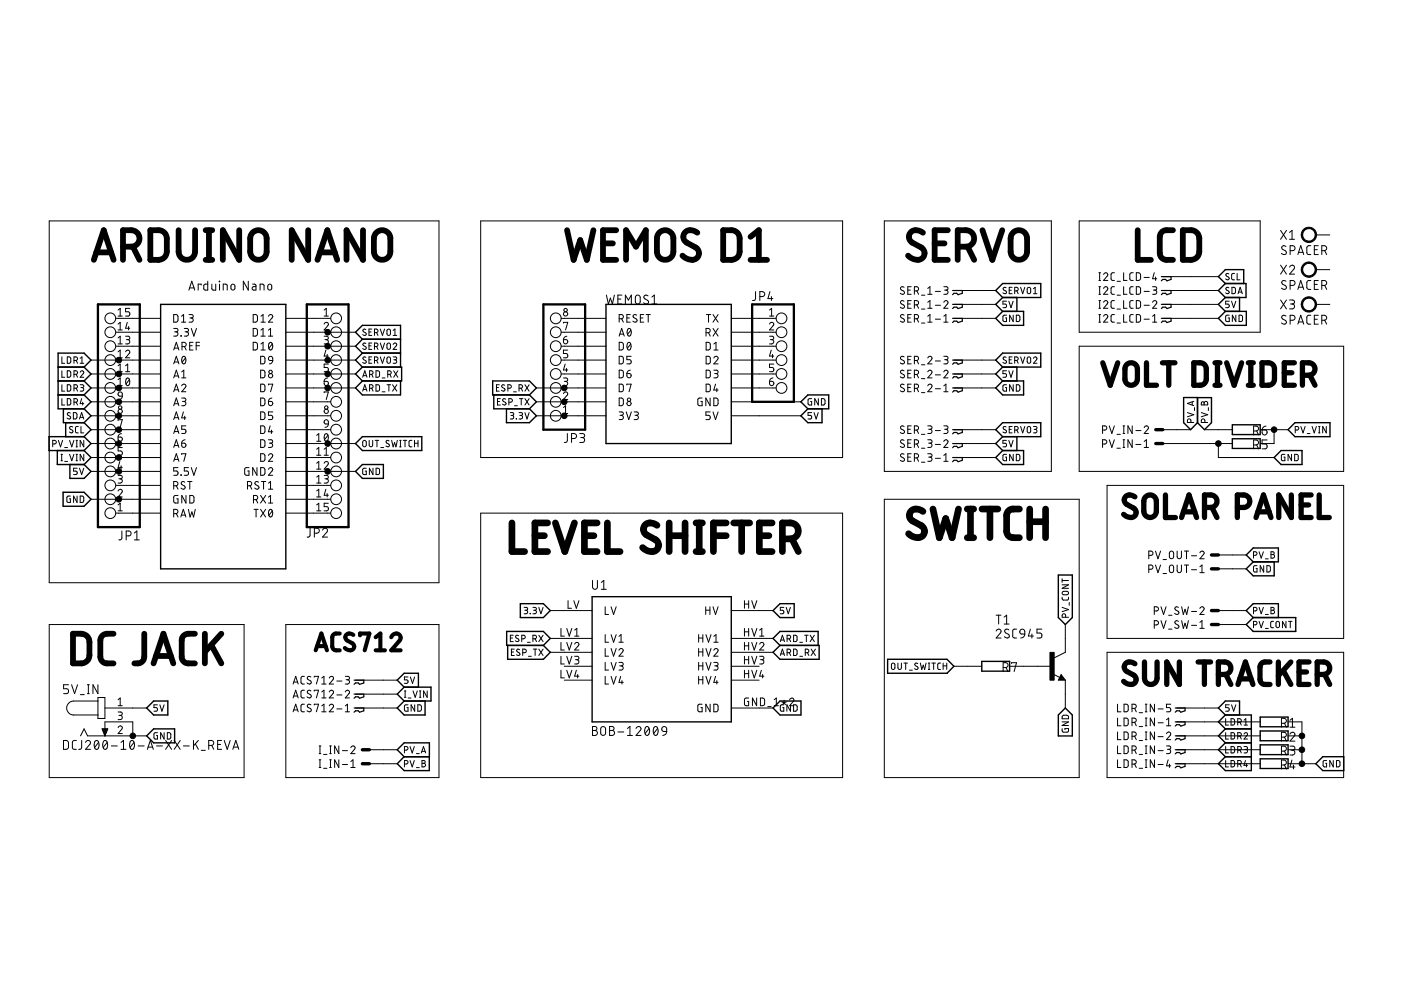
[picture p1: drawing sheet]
<svg xmlns="http://www.w3.org/2000/svg" width="297mm" height="210mm" viewBox="0 0 297 210" stroke-linecap="round" stroke-linejoin="round" font-family="sans-serif">
<g fill="none" stroke="#000" stroke-width=".21">
<path d="M10.4 46.8h82.7v76.7h-82.7zM44 59.6v1.9h-.6l-.2-.2v-.8l.3-.3h.5M46.5 59.6l.1 .1zM52.6 59.6v1.9l-1-1.9v1.9M101.9 46.8h76.7v50.2h-76.7zM187.5 46.8h35.4v53.1h-35.4zM228.8 46.8h38.4v23.6h-38.4zM233 59.5h.3M233 57.8h.3M233.2 57.8v1.7M234 58.2a.44 .44 0 0 1 .6-.3 .44 .44 0 0 1 .1 .6l-.7 1h.9M236.3 57.8l-.5 .1-.2 .3v1l.2 .2 .5 .1"/>
<path d="M236.8 59.6h.8M238.2 57.8v1.7h.8M240.3 57.8l-.5 .1-.3 .3 .1 1 .2 .2 .5 .1M240.9 57.8l.7 .1 .2 .2v.9l-.2 .4-.7 .1zM242.6 58.8h1.1M244.7 57.8l-.3 1.3h.9M245 58.7v.8M246.5 58.7h11.8M260.5 58.1l-.4-.1-.2 .3 .6 .5a.37 .37 0 0 1-.1 .5 .37 .37 0 0 1-.5-.2M261.7 58h-.4l-.2 .3 .1 .8 .1 .2h.4M262.3 58v1.3h.6M271.5 48.9l1.3 1.8"/>
<path d="M271.5 56.2l1.3 1.9M272.6 52.3a.47 .47 0 0 0-.7-.2 .47 .47 0 0 0 0 .8l.6 .3a.48 .48 0 0 1 .1 .7 .48 .48 0 0 1-.7 0l-.2-.2M272.6 59.6a.48 .48 0 0 0-.7-.1 .48 .48 0 0 0 0 .8l.6 .3a.47 .47 0 0 1 .1 .7 .47 .47 0 0 1-.7-.1l-.2-.1M272.8 48.9l-1.3 1.8M272.8 56.2l-1.3 1.9M273.4 56.6a.52 .52 0 0 1 .7-.4 .52 .52 0 0 1 .2 .9l-.9 1h1.1M273.4 49.3l.5-.4v1.8M273.4 50.7h1.1M273.5 53.1h.6a.53 .53 0 0 0 .5-.5 .53 .53 0 0 0-.5-.5h-.6v1.9M275.2 54l.6-1.9 .6 1.9M275.3 53.5h1M277.9 52.1h-.6l-.2 .4 .1 1.4 .7 .1"/>
<path d="M277.9 59.5h-.6l-.2 .4v1.2l.2 .2 .6 .1M278.7 52.9h.6M279 49.8h2.9M279 57.2h2.9M279.5 52.1h-.8v1.9h.8M279.5 59.5h-.8v1.9h.8M280.2 53.1h.6a.53 .53 0 0 0 .5-.5 .53 .53 0 0 0-.5-.5h-.6v1.9M280.9 53.1l.4 .9M13.1 78.6v1.4h.6M13.1 75.7v1.3h.6M14.3 75.7h.5l.2 .2v.9l-.2 .2h-.5zM14.3 78.6h.3l.4 .2v1l-.4 .2h-.3z"/>
<path d="M15.7 76.4h.4a.38 .38 0 0 0 .3-.3 .38 .38 0 0 0-.3-.4h-.4v1.3M15.7 79.4h.4a.38 .38 0 0 0 .3-.4 .38 .38 0 0 0-.3-.4h-.4v1.4M16.2 76.4l.2 .6M16.2 79.4l.2 .6M17 78.9a.37 .37 0 0 1 .5-.3 .37 .37 0 0 1 .2 .6l-.7 .8h.8M17 77h.8M17 76l.4-.3v1.3M19.3 79.3h14.8M19.3 76.3h14.8M24.6 70.4h9.5M24.6 73.4h9.5M24.6 67.5h9.5"/>
<path d="M25 65.7l.5-.3v1.6M25 68.7l.5-.4v1.7M25 71.6l.5-.3v1.6M25 74.6l.5-.4v1.7M25 77.6l.5-.4v1.6M25 78.8h.9M25 75.9h.9M25 72.9h.9M25 70h.9M25 67h.9M26.6 74.6a.44 .44 0 0 1 .7-.3 .44 .44 0 0 1 .1 .7l-.8 .9h.9M26.6 71.3h.6a.36 .36 0 0 1 .3 .3 .36 .36 0 0 1-.3 .4h-.4"/>
<path d="M26.6 78.8h.9M26.6 77.6l.5-.4v1.6M27 68.3l-.4 1.3h.9M27.1 72a.46 .46 0 0 1 .4 .5 .46 .46 0 0 1-.4 .4h-.5M27.3 69.2v.8M27.5 65.4h-.9v.7h.6a.46 .46 0 0 1 .3 .5 .46 .46 0 0 1-.3 .4h-.6M36.8 69.6h.6a.36 .36 0 0 1 .3 .4 .36 .36 0 0 1-.3 .4h-.4M36.8 66.7h.7l.2 .3v.9l-.2 .4h-.7zM36.8 74.2l.6-1.6 .5 1.6M36.8 77.2l.6-1.7 .5 1.7M37 73.8h.8M37 79.7h.8"/>
<path d="M37 76.8h.8M37.3 70.4a.46 .46 0 0 1 .4 .4 .46 .46 0 0 1-.4 .5h-.5M38.4 71.2v.1zM38.5 68.3h.9M38.5 67.1l.4-.4v1.6M38.5 78.8l.5-.3v1.6M38.6 73.5h.4a.46 .46 0 0 0 .5-.5 .46 .46 0 0 0-.5-.4h-.4v1.6M38.7 75.6l.3-.1a.95 .95 0 0 1 0 1.7 .98 .98 0 0 1-.3-1.6zM39.1 69.6h.5a.36 .36 0 0 1 .4 .4 .36 .36 0 0 1-.4 .4h-.4M39.1 73.5l.4 .7M39.3 75.9l-.7 .9M39.5 70.4a.46 .46 0 0 1 .5 .4 .46 .46 0 0 1-.5 .5h-.4"/>
<path d="M40 61.5l.7-1.9 .6 1.9M40.1 66.7h.5a.36 .36 0 0 1 .4 .4 .36 .36 0 0 1-.4 .3h-.3M40.2 61h.9M40.2 73.3h.6M40.5 67.4a.44 .44 0 0 1 .5 .5 .44 .44 0 0 1-.5 .4h-.4M40.6 69.6l.5 1.7 .6-1.7M40.9 72.6h-.7v1.6h.7M41.6 73.3h.7M42.3 72.6h-.7v1.6M42.7 60.5v-.3h-.7v1.3M44.9 60.2v1.1l.3 .2h.5v-1.3M46.5 60.2v1.3"/>
<path d="M47.3 61.5v-1.3l.8 .1 .1 1.2M49.1 60.4l.3-.2 .3 .2 .1 .7a.42 .42 0 0 1-.4 .4 .42 .42 0 0 1-.4-.4zM53.6 60.2h.4l.3 .3v1h-.5a.37 .37 0 0 1-.4-.4 .37 .37 0 0 1 .4-.3h.5M53.7 66.7h.6l.2 .3 .1 .9-.3 .4h-.6zM53.7 69.6l.6 .1 .2 .2 .1 .9-.3 .4-.6 .1zM53.7 72.6h.6l.2 .3 .1 .9-.3 .4h-.6zM55.1 61.5v-1.3h.6l.3 .3v1M55.3 78.5h.6l.2 .3 .1 .9-.3 .4h-.6zM55.3 75.5l.6 .1 .2 .2 .1 .9-.3 .4-.6 .1zM55.3 71.3h.9M55.3 74.2h.9M55.3 68.3h.9"/>
<path d="M55.3 67.1l.5-.4v1.6M55.3 70l.5-.4v1.7M55.3 72.9l.5-.3v1.6M56.9 60.4l.3-.2 .3 .2 .1 .7a.42 .42 0 0 1-.4 .4 .42 .42 0 0 1-.4-.4zM56.9 67.1a.44 .44 0 0 1 .6-.4 .44 .44 0 0 1 .2 .7l-.8 .9h.9M56.9 71.3h.9M56.9 70l.5-.4v1.7M57 75.7l.4-.2 .3 .2 .1 .7-.8-.1-.1-.3zM57.1 72.7l.3-.1a.95 .95 0 0 1 0 1.6 1.04 1.04 0 0 1-.3-1.5zM57.7 72.9l-.7 1M57.8 76.4l-.3 .6-.4 .2M60.6 70.4h14.8"/>
<path d="M60.6 73.4h14.8M60.6 79.3h14.8M60.6 76.3h14.8M60.6 67.5h9.5M68.7 68.7a.44 .44 0 0 1 .7-.3 .44 .44 0 0 1 .1 .7l-.8 .9h.9M68.7 71.3h.6a.36 .36 0 0 1 .3 .3 .36 .36 0 0 1-.3 .4h-.4M68.7 67h.9M68.7 65.7l.5-.3v1.6M69.1 74.2l-.4 1.3h.9M69.2 72a.46 .46 0 0 1 .4 .5 .46 .46 0 0 1-.4 .4h-.5M69.4 75.1v.8M69.6 77.2h-.9v.7h.6a.45 .45 0 0 1 .3 .5 .45 .45 0 0 1-.3 .4h-.6"/>
<path d="M76.9 80l.4-1.4 .5 1.4M77 79.7h.7M77.6 69.9l-.5-.1-.2 .3 .2 .2 .4 .3a.34 .34 0 0 1 0 .5 .34 .34 0 0 1-.5-.1l-.1-.1M77.6 72.8l-.5-.1-.2 .3 .6 .5a.35 .35 0 0 1 0 .5 .35 .35 0 0 1-.5 0l-.1-.1M77.6 75.8l-.5-.1-.2 .3 .2 .2 .4 .3a.35 .35 0 0 1 0 .5 .35 .35 0 0 1-.5-.1l-.1-.1M78.2 73.3h.5M78.2 76.3h.5M78.2 70.4h.5M78.4 79.4h.3a.38 .38 0 0 0 .4-.4 .38 .38 0 0 0-.4-.4h-.3v1.4M78.8 79.4l.3 .6M78.8 75.7h-.6v1.3h.6M78.8 69.8h-.6v1.3h.6"/>
<path d="M78.8 72.7h-.6v1.4h.6M79.4 70.5h.4a.38 .38 0 0 0 .3-.4 .38 .38 0 0 0-.3-.3h-.4v1.3M79.4 73.5h.4a.37 .37 0 0 0 .3-.4 .37 .37 0 0 0-.3-.4h-.4v1.4M79.4 76.4h.4a.38 .38 0 0 0 .3-.3 .38 .38 0 0 0-.3-.4h-.4v1.3M79.7 78.6l.5 .1 .3 .1v1l-.3 .1-.5 .1zM79.8 70.5l.3 .6M79.8 73.5l.3 .6M79.8 76.4l.3 .6M80.6 69.8l.5 1.3 .4-1.3M80.6 72.7l.5 1.4 .4-1.4M80.6 75.7l.5 1.3 .4-1.3M82.1 69.9h.6l.1 .9a.37 .37 0 0 1-.4 .3 .37 .37 0 0 1-.4-.3z"/>
<path d="M82.1 72.8h.6l.1 .9a.37 .37 0 0 1-.4 .4 .37 .37 0 0 1-.4-.4zM82.1 75.8h.6l.1 .8a.37 .37 0 0 1-.4 .4 .37 .37 0 0 1-.4-.4zM82.2 79.4h.4a.38 .38 0 0 0 .4-.4 .38 .38 0 0 0-.4-.4h-.4v1.4M82.7 79.4l.3 .6M83.4 73a.37 .37 0 0 1 .5-.3 .37 .37 0 0 1 .1 .6l-.6 .8h.7M83.4 75.7h.5l.2 .2-.2 .3-.4 .1M83.4 71.1h.7M83.4 70.1l.3-.3v1.3M83.5 78.6l.8 1.4M83.7 76.3a.37 .37 0 0 1 .4 .4 .37 .37 0 0 1-.4 .3h-.3M84.3 78.6l-.8 1.4M119 70.4h9.5"/>
<path d="M119 73.4h9.5M119 79.3h9.5M119 76.3h9.5M119 67.5h9.5M119.5 72h.5a.45 .45 0 0 1 .4 .5 .45 .45 0 0 1-.5 .4 .45 .45 0 0 1-.4-.4zM119.5 68.5v-.2h.9l-.5 1.7M119.8 77.2l-.3 1.2h.9M120.1 78.1v.7M120.2 71.3l-.4 .1-.3 .6M120.4 74.2h-.9v.8h.5a.47 .47 0 0 1 .4 .4 .47 .47 0 0 1-.4 .5h-.5M128.6 62.6l.4 1.9 .4-1.3 .4 1.3 .5-1.9M131 63.4h.6"/>
<path d="M131.3 67.6h.4a.44 .44 0 0 0 .5-.5 .44 .44 0 0 0-.5-.4h-.4v1.6M131.3 72.6h.6l.2 .3v1l-.2 .3h-.6zM131.3 75.5l.6 .1 .2 .2v1.1l-.2 .2-.6 .1zM131.3 78.5h.6l.2 .3v1l-.2 .3h-.6zM131.3 71.3l.5-1.7 .6 1.7M131.4 70.8h.8M131.8 67.6l.4 .7M131.8 62.6h-.8v1.9h.8M132.6 64.5v-1.9l.6 1 .7-1v1.9M132.9 79.2h.6a.45 .45 0 0 1 .3 .5 .45 .45 0 0 1-.5 .4 .45 .45 0 0 1-.4-.4zM132.9 67.4h.6M133.1 72.7l.3-.1a.97 .97 0 0 1 0 1.6 1.02 1.02 0 0 1-.3-1.5z"/>
<path d="M133.2 69.7h.1a.8 .8 0 0 1 .6 .5 .8 .8 0 0 1-.2 .8l-.3 .3a1.06 1.06 0 0 1-.2-1.6zM133.6 66.7h-.7v1.6h.7M133.6 78.5l-.4 .1-.3 .6M133.7 72.9l-.7 1M133.8 70l-.8 .9M133.8 75.5h-.9v.8h.6a.45 .45 0 0 1 .3 .4 .45 .45 0 0 1-.3 .5h-.6M134.8 62.8l.3-.2 .5 .2 .1 1.1a.52 .52 0 0 1-.5 .6 .52 .52 0 0 1-.5-.6zM135 66.8a.41 .41 0 0 0-.6-.1 .41 .41 0 0 0-.1 .6l.6 .3a.38 .38 0 0 1 .1 .5 .38 .38 0 0 1-.5 .2l-.3-.2M135.8 67.4h.5M136.5 66.7h-.7v1.6h.7M137 66.7h.9M137.4 62.7a.46 .46 0 0 0-.7-.1 .46 .46 0 0 0 0 .8l.6 .3a.48 .48 0 0 1 .1 .7 .48 .48 0 0 1-.8-.1l-.1-.1"/>
<path d="M137.4 66.7v1.6M138.2 64.5h1.1M138.2 63l.5-.4v1.9M149.7 70.5h.4a.46 .46 0 0 0 .5-.4 .46 .46 0 0 0-.5-.5h-.4v1.7M149.7 78.5h.6l.3 .3v1l-.3 .3h-.6zM149.7 75.5l.6 .1 .3 .2v1.1l-.3 .2-.6 .1zM149.7 72.6h.6l.3 .3v1l-.3 .3h-.6zM149.8 66.7h.9M150.2 70.5l.4 .8M150.2 66.7v1.6M151.2 69.6l1.1 1.7M151.2 66.7l1.1 1.6"/>
<path d="M151.3 78.5h.6a.36 .36 0 0 1 .4 .3 .36 .36 0 0 1-.4 .4h-.4M151.3 75.9a.45 .45 0 0 1 .7-.3 .45 .45 0 0 1 .1 .7l-.8 .9h1M151.3 74.2h1M151.3 72.9l.5-.3v1.6M151.8 79.2a.46 .46 0 0 1 .5 .5 .46 .46 0 0 1-.5 .4h-.5M152.3 69.6l-1.1 1.7M152.3 66.7l-1.1 1.6M155 70.4h9.5M155 73.4h9.5M155 79.3h9.5M155 76.3h9.5M155 67.5h9.5"/>
<path d="M160.2 61.8l-.1 1.7-.2 .2h-.3M161.1 62.9h.5a.53 .53 0 0 0 .5-.5 .53 .53 0 0 0-.5-.6h-.5v1.9M163.2 68.7a.44 .44 0 0 1 .6-.3 .44 .44 0 0 1 .1 .7l-.7 .9h.9M163.2 71.3h.5a.36 .36 0 0 1 .4 .3 .36 .36 0 0 1-.4 .4h-.4M163.2 67h.9M163.2 65.7l.4-.3v1.6M163.2 61.8l-.4 1.5h1.1M163.5 74.2l-.3 1.3h.9M163.6 62.9v.8M163.6 72a.46 .46 0 0 1 .5 .5 .46 .46 0 0 1-.5 .4h-.4M163.8 75.1v.8M164.1 77.2h-.9v.7h.5a.45 .45 0 0 1 .4 .5 .45 .45 0 0 1-.4 .4h-.5"/>
<path d="M191.7 78.6l-.2-.1a.38 .38 0 0 0-.5 .1 .38 .38 0 0 0 .1 .6l.5 .2a.44 .44 0 0 1-.1 .7 .44 .44 0 0 1-.6-.2M191.7 75.7a.41 .41 0 0 0-.6-.1 .41 .41 0 0 0 0 .6l.5 .3a.44 .44 0 0 1-.1 .7 .44 .44 0 0 1-.6-.3M191.7 66.8a.41 .41 0 0 0-.6-.1 .41 .41 0 0 0-.1 .6l.6 .3a.44 .44 0 0 1-.1 .7 .44 .44 0 0 1-.6-.2M191.7 63.9l-.2-.1a.38 .38 0 0 0-.5 .1 .38 .38 0 0 0 .1 .5l.5 .3a.44 .44 0 0 1-.1 .7 .44 .44 0 0 1-.6-.3M191.7 60.9a.41 .41 0 0 0-.6 0 .41 .41 0 0 0 0 .6l.5 .2a.44 .44 0 0 1-.1 .7 .44 .44 0 0 1-.6-.2M192.5 67.4h.5M192.5 61.5h.5M192.5 76.3h.5M192.5 79.2h.5M192.5 64.5h.5M193.2 78.5h-.7v1.6h.7M193.2 75.5h-.7v1.7h.7"/>
<path d="M193.2 66.7h-.7v1.6h.7M193.2 60.8h-.7v1.6h.7M193.2 63.7h-.7v1.7h.7M193.9 79.4h.4a.46 .46 0 0 0 .5-.5 .46 .46 0 0 0-.5-.4h-.4v1.6M193.9 76.4h.4a.44 .44 0 0 0 .5-.4 .44 .44 0 0 0-.5-.5h-.4v1.7M193.9 67.6h.4a.44 .44 0 0 0 .5-.5 .44 .44 0 0 0-.5-.4h-.4v1.6M193.9 64.6h.4a.46 .46 0 0 0 .5-.4 .46 .46 0 0 0-.5-.5h-.4v1.7M193.9 61.7h.4a.44 .44 0 0 0 .5-.5 .44 .44 0 0 0-.5-.4h-.4v1.6M194.4 79.4l.4 .7M194.4 76.4l.4 .8M194.4 67.6l.4 .7M194.4 64.6l.4 .8"/>
<path d="M194.4 61.7l.4 .7M195.4 77.3h.7M195.4 68.5h.7M195.4 65.5h.7M195.4 62.6h.7M196.7 78.8a.45 .45 0 0 1 .6-.3 .45 .45 0 0 1 .2 .7l-.8 .9h.9M196.7 75.9a.45 .45 0 0 1 .6-.3 .45 .45 0 0 1 .2 .7l-.8 .9h.9M196.7 68.3h.9M196.7 67.1l.5-.4v1.6M196.7 61.2l.5-.4v1.6M196.7 64.1l.5-.4v1.7M196.7 65.4h.9"/>
<path d="M196.7 62.4h.9M198.3 67.7h1.1M198.3 79.5h1.1M198.3 76.5h1.1M198.3 64.7h1.1M198.3 61.8h1.1M200.1 78.8a.44 .44 0 0 1 .6-.3 .44 .44 0 0 1 .2 .7l-.8 .9h.9M200.1 75.5h.5a.36 .36 0 0 1 .4 .4 .36 .36 0 0 1-.4 .4h-.3M200.1 64.1a.44 .44 0 0 1 .6-.3 .44 .44 0 0 1 .2 .7l-.8 .9h.9M200.1 60.8h.5a.36 .36 0 0 1 .4 .4 .36 .36 0 0 1-.4 .3h-.3M200.1 68.3h.9M200.1 67.1l.5-.4v1.6"/>
<path d="M200.6 76.3a.44 .44 0 0 1 .4 .4 .44 .44 0 0 1-.4 .5h-.5M200.6 61.5a.44 .44 0 0 1 .4 .5 .44 .44 0 0 1-.4 .4h-.5M202.2 79.3h8.9M202.2 76.3h8.9M202.2 67.5h8.9M202.2 64.5h8.9M202.2 61.6h8.9M213.3 61l-.4-.1-.2 .3 .1 .3 .5 .2a.35 .35 0 0 1 0 .5 .35 .35 0 0 1-.5 0l-.2-.1M213.3 75.8l-.4-.1-.2 .3 .1 .2 .5 .3a.35 .35 0 0 1 0 .5 .35 .35 0 0 1-.5-.1l-.2-.1M213.4 63.9h-.8v.6h.5a.39 .39 0 0 1 .3 .4 .39 .39 0 0 1-.3 .3h-.5M213.4 78.6h-.8v.6h.5a.39 .39 0 0 1 .3 .4 .39 .39 0 0 1-.3 .4h-.5M213.4 66.8l-.7 .2-.1 .9 .2 .3h.6v-.8h-.2"/>
<path d="M213.9 63.9l.5 1.3 .4-1.3M213.9 78.6l.5 1.4 .4-1.4M214 76.3h.4M214 61.5h.4M214.6 60.9h-.6v1.4h.6M214.6 75.7h-.6v1.3h.6M214.8 66.8v1.4l-.7-1.4v1.4M215.1 61.7h.4a.38 .38 0 0 0 .4-.4 .38 .38 0 0 0-.4-.4h-.4v1.4M215.1 76.4h.4a.38 .38 0 0 0 .4-.3 .38 .38 0 0 0-.4-.4h-.4v1.3M215.5 66.8h.5l.2 .3v.7l-.2 .4h-.5zM215.6 61.7l.3 .6M215.6 76.4l.3 .6"/>
<path d="M216.4 60.9l.4 1.4 .5-1.4M216.4 75.7l.4 1.3 .5-1.3M217.9 61h.5l.1 .9a.37 .37 0 0 1-.3 .4 .37 .37 0 0 1-.4-.4zM217.9 75.8h.5l.1 .8a.37 .37 0 0 1-.3 .4 .37 .37 0 0 1-.4-.4zM219.1 76a.37 .37 0 0 1 .6-.3 .37 .37 0 0 1 .1 .6l-.7 .7h.8M219.1 62.3h.8M219.1 61.2l.4-.3v1.4M228.8 73.4h56.1v26.5h-56.1zM233 66.7h.3M233 68.3h.3M233 65.4h.3M233 63.7h.3"/>
<path d="M233 62.4h.3M233 60.8h.3M233.2 60.8v1.6M233.2 63.7v1.7M233.2 66.7v1.6M234 67.1a.44 .44 0 0 1 .6-.4 .44 .44 0 0 1 .1 .7l-.7 .9h.9M234 64.1a.44 .44 0 0 1 .6-.3 .44 .44 0 0 1 .1 .7l-.7 .9h.9M234 61.2a.44 .44 0 0 1 .6-.4 .44 .44 0 0 1 .1 .7l-.7 .9h.9M236.3 66.7h-.5l-.2 .4v1l.2 .2h.5M236.3 63.7l-.5 .1-.2 .3v1l.2 .2 .5 .1M236.3 60.8h-.5l-.2 .4v1l.2 .2h.5M236.8 68.5h.8"/>
<path d="M236.8 65.5h.8M236.8 62.6h.8M238.2 66.7v1.6h.8M238.2 63.7v1.7h.8M238.2 60.8v1.6h.8M240.3 66.7h-.5l-.3 .4 .1 1 .2 .2h.5M240.3 63.7l-.5 .1-.3 .3 .1 1 .2 .2 .5 .1M240.3 60.8h-.5l-.3 .4 .1 1 .2 .2h.5M240.9 66.7h.7l.2 .3v.9l-.2 .4h-.7zM240.9 63.7l.7 .1 .2 .2v.9l-.2 .4-.7 .1zM240.9 60.8h.7l.2 .3v.9l-.2 .4h-.7zM242.6 67.7h1.1"/>
<path d="M242.6 64.7h1.1M242.6 61.8h1.1M244.4 64.1a.44 .44 0 0 1 .6-.3 .44 .44 0 0 1 .1 .7l-.7 .9h.9M244.4 60.8h.5a.36 .36 0 0 1 .4 .4 .36 .36 0 0 1-.4 .3h-.4M244.4 68.3h.9M244.4 67.1l.4-.4v1.6M244.8 61.5a.44 .44 0 0 1 .5 .5 .44 .44 0 0 1-.5 .4h-.4M246.5 67.5h11.8M246.5 64.5h11.8M246.5 61.6h11.8M260.5 61a.34 .34 0 0 0-.5 0 .34 .34 0 0 0 .1 .5l.4 .2a.37 .37 0 0 1-.1 .6 .37 .37 0 0 1-.5-.2M260.6 63.9h-.7v.6h.4a.39 .39 0 0 1 .3 .4 .39 .39 0 0 1-.3 .3h-.4"/>
<path d="M260.6 66.8l-.7 .2v.9l.2 .3h.5v-.8h-.2M261.1 63.9l.5 1.3 .4-1.3M261.2 60.9h.5l.2 .3v.8l-.2 .3h-.5zM262 66.8v1.4l-.7-1.4v1.4M262.5 62.3l.4-1.4 .5 1.4M262.6 61.9h.7M262.7 66.8h.5l.2 .3v.8l-.2 .3h-.5zM271.5 63.6l1.3 1.9M272.6 67a.47 .47 0 0 0-.7-.1 .47 .47 0 0 0 0 .7l.6 .3a.48 .48 0 0 1 .1 .8 .48 .48 0 0 1-.7-.1l-.2-.1M272.8 63.6l-1.3 1.9M273.4 63.6h.6a.42 .42 0 0 1 .5 .4 .42 .42 0 0 1-.5 .5h-.4M273.5 60.5h.6a.52 .52 0 0 0 .5-.5 .52 .52 0 0 0-.5-.5h-.6v1.9"/>
<path d="M273.5 67.9h.6a.53 .53 0 0 0 .5-.5 .53 .53 0 0 0-.5-.6h-.6v1.9M273.9 64.5a.52 .52 0 0 1 .6 .5 .52 .52 0 0 1-.6 .5h-.5M275.2 61.4l.6-1.9 .6 1.9M275.2 68.7l.6-1.9 .6 1.9M275.3 60.9h1M275.3 68.3h1M277.9 66.8l-.6 .1-.2 .4 .1 1.3 .7 .1M278.7 60.3h.6M278.7 67.7h.6M279 64.5h2.9M279.5 66.8h-.8v1.9h.8M280.2 60.5h.6a.52 .52 0 0 0 .5-.5 .52 .52 0 0 0-.5-.5h-.6v1.9"/>
<path d="M280.2 67.9h.6a.53 .53 0 0 0 .5-.5 .53 .53 0 0 0-.5-.6h-.6v1.9M280.9 60.5l.4 .9M280.9 67.9l.4 .8M11.2 94.1h.4a.38 .38 0 0 0 .3-.4 .38 .38 0 0 0-.3-.3h-.4v1.3M12.4 93.4l.4 1.3 .5-1.3M12.9 97.7h.4M12.9 96.3h.4M13.1 96.3v1.4M13.1 81.6v1.3h.6M13.1 84.5v1.4h.6M13.7 94.9h.6M13.7 97.8h.6"/>
<path d="M14.3 81.6h.5l.2 .2v.9l-.2 .2h-.5zM14.3 84.5h.3l.4 .3v.8l-.2 .3h-.5zM14.8 93.4l.4 1.3 .5-1.3M14.8 96.3l.4 1.4 .5-1.4M14.9 87.6l-.4-.1-.2 .3 .5 .5a.38 .38 0 0 1 0 .6 .38 .38 0 0 1-.6-.3M15.4 90.5l-.5-.1-.1 .3 .1 .3 .4 .2a.38 .38 0 0 1 0 .6 .38 .38 0 0 1-.6-.2M15.6 87.5h.5l.2 .2v.8l-.2 .3h-.5zM15.7 82.3h.4a.37 .37 0 0 0 .3-.4 .37 .37 0 0 0-.3-.3h-.4v1.3M15.7 85.3h.4a.38 .38 0 0 0 .3-.4 .38 .38 0 0 0-.3-.4h-.4v1.4M16.1 94.7h.3M16.1 93.4h.3M16.1 97.7h.3"/>
<path d="M16.1 96.3h.3M16.2 82.3l.2 .6M16.2 85.3l.2 .6M16.3 93.4v1.3M16.3 96.3v1.4M16.4 99.3h-.8v.6h.5a.38 .38 0 0 1 .3 .4 .38 .38 0 0 1-.3 .3h-.5M16.6 90.4l-.4 .1-.2 .2v.9l.2 .2h.4M16.8 99.3l.5 1.3 .5-1.3M16.8 88.8l.5-1.3 .5 1.3M17 88.5h.7M17 81.6h.6l.2 .2-.2 .3-.4 .1M17.2 90.4v1.4h.6"/>
<path d="M17.3 84.5l-.3 1.1h.8M17.4 82.2a.38 .38 0 0 1 .4 .3 .38 .38 0 0 1-.4 .4h-.4M17.5 85.3v.6M17.8 93.4v1.3l-.8-1.3v1.3M17.8 96.3v1.4l-.8-1.4v1.4M19.3 99.9h14.8M19.3 97h14.8M19.3 94h14.8M19.3 91.1h14.8M19.3 88.2h14.8M19.3 85.2h14.8M19.3 82.3h14.8"/>
<path d="M25 92.7h.6a.45 .45 0 0 1 .3 .5 .45 .45 0 0 1-.4 .4 .45 .45 0 0 1-.5-.5zM25 80.5l.5-.4v1.7M25 89.2v-.2h.9l-.4 1.6M25 81.8h.9M25.2 83.2l.3-.1 .3 .1 .1 .8-.8-.1-.1-.4zM25.4 97.9l-.4 1.2h.9M25.7 98.7v.8M25.8 91.9l-.5 .2-.3 .6M25.9 94.9h-.9v.7h.6a.46 .46 0 0 1 .3 .5 .46 .46 0 0 1-.3 .4h-.6M25.9 84l-.1 .4-.6 .3M26.8 80.2l.3-.1a.97 .97 0 0 1 0 1.7 1.04 1.04 0 0 1-.3-1.6zM27.4 80.5l-.7 .9"/>
<path d="M36.8 86l.6-1.6 .5 1.6M36.8 83.1l.6-1.7 .5 1.7M36.8 80.1l.6-1.6 .5 1.6M36.8 97.8l.6-1.6 .5 1.6M36.8 94.9l.6-1.7 .5 1.7M36.8 91.9l.6-1.6 .5 1.6M36.8 89l.6-1.7 .5 1.7M37 85.6h.8M37 82.7h.8M37 97.4h.8M37 94.5h.8M37 91.5h.8"/>
<path d="M37 88.6h.8M37.7 99.1h-.9v.8h.6a.46 .46 0 0 1 .4 .4 .46 .46 0 0 1-.4 .5h-.6M38.5 84.4h.6a.36 .36 0 0 1 .3 .4 .36 .36 0 0 1-.3 .3h-.4M38.5 81.8a.44 .44 0 0 1 .7-.3 .44 .44 0 0 1 .1 .7l-.8 .9h.9M38.5 94h.6a.45 .45 0 0 1 .3 .5 .45 .45 0 0 1-.4 .4 .45 .45 0 0 1-.5-.5zM38.5 96.4v-.2h.9l-.4 1.6M38.5 80.1h.9M38.9 87.3l-.4 1.3h.9M39 85.1a.46 .46 0 0 1 .4 .5 .46 .46 0 0 1-.4 .4h-.5M39.2 88.2v.8M39.2 93.2l-.5 .3-.2 .5M39.4 90.3h-.9v.7h.6a.45 .45 0 0 1 .3 .5 .45 .45 0 0 1-.3 .4h-.6"/>
<path d="M40 99.1h-.9v.8h.5a.46 .46 0 0 1 .4 .4 .46 .46 0 0 1-.4 .5h-.5M40.6 99.1l.5 1.7 .6-1.7M52.8 99.1l-.7 .1-.2 .2 .1 1.3 .8 .1v-.9h-.3M54.5 99.1v1.7l-.9-1.7v1.7M55.3 99.1l.6 .1 .2 .2 .1 .9-.3 .4-.6 .1zM55.3 96.2h.6l.2 .3 .1 .9-.3 .4h-.6zM55.3 93.2l.6 .1 .2 .2 .1 .9-.3 .4-.6 .1zM55.3 90.3h.6l.2 .3 .1 .9-.3 .4h-.6zM55.3 87.3l.6 .1 .2 .2 .1 .9-.3 .4-.6 .1zM55.3 84.4h.6l.2 .3 .1 .9-.3 .4h-.6zM55.3 81.4l.6 .1 .2 .2 .1 .9-.3 .4-.6 .1zM56.9 99.5a.44 .44 0 0 1 .6-.3 .44 .44 0 0 1 .2 .7l-.8 .9h.9"/>
<path d="M56.9 96.6a.44 .44 0 0 1 .6-.4 .44 .44 0 0 1 .2 .7l-.8 .9h.9M56.9 93.2h.6a.36 .36 0 0 1 .3 .4 .36 .36 0 0 1-.3 .4h-.4M56.9 85.1h.6a.45 .45 0 0 1 .3 .5 .45 .45 0 0 1-.5 .4 .45 .45 0 0 1-.4-.4zM56.9 81.6v-.2h.9l-.4 1.7M57.3 90.3l-.4 1.2h.9M57.4 94a.46 .46 0 0 1 .4 .4 .46 .46 0 0 1-.4 .5h-.5M57.6 91.2v.7M57.6 84.4l-.4 .1-.3 .6M57.8 87.3h-.9v.8h.6a.46 .46 0 0 1 .3 .4 .46 .46 0 0 1-.3 .5h-.6M60.6 99.9h14.8M60.6 97h9.5M60.6 94h14.8"/>
<path d="M60.6 91.1h9.5M60.6 88.2h9.5M60.6 85.2h9.5M60.6 82.3h14.8M67.1 96.5h.9M67.1 92.3l.5-.4v1.7M67.1 95.2l.5-.3v1.6M67.1 98.2l.5-.3v1.6M67.1 93.6h.9M67.1 99.5h.9M68.7 80.9h.6a.45 .45 0 0 1 .3 .4 .45 .45 0 0 1-.4 .5 .45 .45 0 0 1-.5-.5zM68.7 98.2a.44 .44 0 0 1 .7-.3 .44 .44 0 0 1 .1 .7l-.8 .9h.9"/>
<path d="M68.7 96.5h.9M68.7 95.2l.5-.3v1.6M68.7 83.3v-.2h.9l-.4 1.6M68.9 89.1l.3-.1 .3 .1 .1 .8-.8-.1-.1-.3zM68.9 92.1l.3-.2a.95 .95 0 0 1 0 1.7 1 1 0 0 1-.3-1.5zM69.4 80.1l-.5 .3-.2 .5M69.5 92.3l-.7 .9M69.6 89.9l-.1 .4-.6 .3M76.9 82.9l.4-1.3 .5 1.3M77 93.5l.3-.1 .3 .2 .1 .8a.38 .38 0 0 1-.4 .3 .38 .38 0 0 1-.4-.3zM77 82.6h.7M77.7 99.3l-.8 .1v.9l.2 .3h.6v-.7h-.3"/>
<path d="M78.3 93.4v1a.37 .37 0 0 0 .3 .3 .37 .37 0 0 0 .4-.3v-1M78.4 82.3h.3a.37 .37 0 0 0 .4-.4 .37 .37 0 0 0-.4-.3h-.3v1.3M78.8 82.3l.3 .6M79.1 99.3v1.3l-.8-1.3v1.3M79.5 93.4h.8M79.7 81.6h.5l.3 .2v.9l-.3 .2h-.5zM79.7 99.3h.4l.4 .2v.9l-.3 .2h-.5zM79.9 93.4v1.3M80.7 94.9h.6M81 83.1h.6M81 80.1h.6M82.1 81.6h.7"/>
<path d="M82.4 81.6v1.3M82.5 93.5l-.5-.1-.1 .3 .5 .5a.34 .34 0 0 1 0 .5 .34 .34 0 0 1-.5-.1h-.1M83 93.4l.4 1.3 .3-.9 .2 .9 .3-1.3M83.2 81.6l.9 1.3M84.1 81.6l-.9 1.3M84.7 94.7h.3M84.7 93.4h.3M84.9 93.4v1.3M85.5 93.4h.7M85.9 93.4v1.3M87.3 93.4h-.4l-.2 .3v.9l.6 .1M87.9 94h.7"/>
<path d="M87.9 93.4v1.3M88.6 93.4v1.3M105.3 82.2h.4M105.5 85.1h.4M105.9 81.6h-.6v1.3h.6M106.1 84.5h-.6v1.4h.6M107 81.7a.34 .34 0 0 0-.5-.1 .34 .34 0 0 0 0 .5l.4 .3a.37 .37 0 0 1 0 .5 .37 .37 0 0 1-.6-.2M107.2 84.6l-.4-.1-.2 .3 .1 .3 .4 .2a.33 .33 0 0 1 .1 .5 .33 .33 0 0 1-.5 0l-.2-.1M107.7 82.3h.3a.37 .37 0 0 0 .4-.4 .37 .37 0 0 0-.4-.3h-.3v1.3M107.9 85.3h.4a.38 .38 0 0 0 .3-.4 .38 .38 0 0 0-.3-.4h-.4v1.4M108.2 87.5h.6l.1 .2-.1 .4h-.5M108.6 88.1a.38 .38 0 0 1 .3 .4 .38 .38 0 0 1-.3 .3h-.4"/>
<path d="M108.9 83.1h.6M109.1 86h.6M109.5 88.8h.1M110 87.5h.6l.2 .2-.2 .4h-.4M110 82.3h.4a.37 .37 0 0 0 .4-.4 .37 .37 0 0 0-.4-.3h-.4v1.3M110.1 84.5h.8M110.4 88.1a.38 .38 0 0 1 .4 .4 .38 .38 0 0 1-.4 .3h-.4M110.5 82.3l.3 .6M110.5 84.5v1.4M111.3 87.5l.4 1.3 .5-1.3M111.3 81.6l.9 1.3M111.3 84.5l.9 1.4"/>
<path d="M112.2 81.6l-.9 1.3M112.2 84.5l-.9 1.4M113.7 88.2h14.8M113.7 85.2h14.8M113.7 82.3h14.8M119.5 83.5a.44 .44 0 0 1 .6-.4 .44 .44 0 0 1 .1 .7l-.7 .9h.9M119.5 80.1h.5a.36 .36 0 0 1 .4 .4 .36 .36 0 0 1-.4 .4h-.3M119.5 86.4l.4-.4v1.7M119.5 87.7h.9M119.9 80.9a.46 .46 0 0 1 .5 .4 .46 .46 0 0 1-.5 .5h-.4M120.3 91.9l-.1 1.7-.2 .2h-.3M121.2 93h.5a.53 .53 0 0 0 .5-.5 .53 .53 0 0 0-.5-.6h-.5v1.9"/>
<path d="M122.9 91.9h.6a.42 .42 0 0 1 .5 .5 .42 .42 0 0 1-.5 .4h-.4M123.4 92.8a.52 .52 0 0 1 .6 .5 .52 .52 0 0 1-.6 .5h-.5M131.3 81.4l.6 .1 .2 .2v1.1l-.2 .2-.6 .1zM131.3 84.4h.6l.2 .3v1l-.2 .3h-.6zM131.3 87.3h.5a.36 .36 0 0 1 .4 .4 .36 .36 0 0 1-.4 .4h-.4M131.7 88.1a.46 .46 0 0 1 .5 .4 .46 .46 0 0 1-.5 .5h-.4M132.8 87.3l.5 1.7 .6-1.7M132.9 81.6v-.2h.9l-.4 1.7M134.5 87.3h.5a.36 .36 0 0 1 .4 .4 .36 .36 0 0 1-.4 .4h-.4M134.9 88.1a.46 .46 0 0 1 .5 .4 .46 .46 0 0 1-.5 .5h-.4M148.9 84.4h-.7l-.2 .2 .1 1.3 .8 .1v-.9h-.3M149.7 81.4l.6 .1 .3 .2v1.1l-.3 .2-.6 .1z"/>
<path d="M150.6 84.4v1.6l-1-1.6v1.6M150.6 87.3h-.9v.8h.5a.46 .46 0 0 1 .4 .4 .46 .46 0 0 1-.4 .5h-.5M151.2 87.3l.5 1.7 .6-1.7M151.3 84.4h.7l.2 .3 .1 .9-.3 .4h-.7zM151.7 81.4l-.4 1.3h1M152 82.3v.8M155 88.2h14.8M155 85.2h14.8M155 82.3h9.5M163.2 80.9h.5a.45 .45 0 0 1 .4 .5 .45 .45 0 0 1-.5 .4 .45 .45 0 0 1-.4-.5zM163.9 80.1l-.5 .2-.2 .6M172.1 87.5h-.8v.6h.5a.39 .39 0 0 1 .3 .4 .39 .39 0 0 1-.3 .3h-.5"/>
<path d="M172.1 84.5l-.7 .2-.1 .9 .2 .3h.6v-.8h-.2M172.6 87.5l.4 1.3 .5-1.3M173.5 84.5v1.4l-.8-1.4v1.4M174.2 84.5l.5 .1 .2 .2v.7l-.2 .4h-.5zM191.7 96.3a.41 .41 0 0 0-.6-.1 .41 .41 0 0 0-.1 .6l.6 .3a.44 .44 0 0 1-.1 .7 .44 .44 0 0 1-.6-.2M191.7 93.4l-.2-.1a.38 .38 0 0 0-.5 .1 .38 .38 0 0 0 .1 .5l.5 .3a.44 .44 0 0 1-.1 .7 .44 .44 0 0 1-.6-.3M191.7 90.4a.41 .41 0 0 0-.6 0 .41 .41 0 0 0 0 .6l.5 .2a.44 .44 0 0 1-.1 .7 .44 .44 0 0 1-.6-.2M191.7 81.6a.41 .41 0 0 0-.6-.1 .41 .41 0 0 0-.1 .5l.6 .4a.44 .44 0 0 1-.1 .7 .44 .44 0 0 1-.6-.3M192.5 94h.5M192.5 91h.5M192.5 96.9h.5M192.5 82.2h.5"/>
<path d="M193.2 96.2h-.7v1.6h.7M193.2 93.2h-.7v1.7h.7M193.2 90.3h-.7v1.6h.7M193.2 81.4h-.7v1.7h.7M193.9 97.1h.4a.44 .44 0 0 0 .5-.5 .44 .44 0 0 0-.5-.4h-.4v1.6M193.9 94.1h.4a.46 .46 0 0 0 .5-.4 .46 .46 0 0 0-.5-.5h-.4v1.7M193.9 91.2h.4a.44 .44 0 0 0 .5-.5 .44 .44 0 0 0-.5-.4h-.4v1.6M193.9 82.3h.4a.44 .44 0 0 0 .5-.4 .44 .44 0 0 0-.5-.5h-.4v1.7M194.4 97.1l.4 .7M194.4 94.1l.4 .8M194.4 91.2l.4 .7M194.4 82.3l.4 .8"/>
<path d="M195.4 98h.7M195.4 95h.7M195.4 92.1h.7M195.4 83.2h.7M195.4 80.3h.7M196.7 96.2h.6a.36 .36 0 0 1 .3 .4 .36 .36 0 0 1-.3 .3h-.4M196.7 93.2h.6a.36 .36 0 0 1 .3 .4 .36 .36 0 0 1-.3 .4h-.4M196.7 90.3h.6a.36 .36 0 0 1 .3 .4 .36 .36 0 0 1-.3 .3h-.4M196.7 81.8a.45 .45 0 0 1 .6-.3 .45 .45 0 0 1 .2 .7l-.8 .9h.9M197.2 96.9a.44 .44 0 0 1 .4 .5 .44 .44 0 0 1-.4 .4h-.5M197.2 94a.46 .46 0 0 1 .4 .4 .46 .46 0 0 1-.4 .5h-.5M197.2 91a.44 .44 0 0 1 .4 .5 .44 .44 0 0 1-.4 .4h-.5"/>
<path d="M198.3 97.2h1.1M198.3 94.2h1.1M198.3 91.3h1.1M198.3 82.4h1.1M200.1 93.6a.44 .44 0 0 1 .6-.3 .44 .44 0 0 1 .2 .7l-.8 .9h.9M200.1 90.3h.5a.36 .36 0 0 1 .4 .4 .36 .36 0 0 1-.4 .3h-.3M200.1 97.8h.9M200.1 83.1h.9M200.1 96.6l.5-.4v1.6M200.1 81.8l.5-.4v1.7M200.6 91a.44 .44 0 0 1 .4 .5 .44 .44 0 0 1-.4 .4h-.5M202.2 97h8.9"/>
<path d="M202.2 94h8.9M202.2 91.1h8.9M202.2 82.3h8.9M213.3 90.5l-.4-.1-.2 .3 .1 .3 .5 .2a.35 .35 0 0 1 0 .5 .35 .35 0 0 1-.5 0l-.2-.1M213.4 93.4h-.8v.6h.5a.39 .39 0 0 1 .3 .4 .39 .39 0 0 1-.3 .3h-.5M213.4 81.6l-.7 .1-.1 .9 .2 .3h.6v-.7h-.2M213.4 96.3l-.7 .2-.1 .9 .2 .3h.6v-.8h-.2M213.9 93.4l.5 1.3 .4-1.3M214 91h.4M214.6 90.4h-.6v1.4h.6M214.8 81.6v1.3l-.7-1.3v1.3M214.8 96.3v1.4l-.7-1.4v1.4"/>
<path d="M215.1 91.2h.4a.38 .38 0 0 0 .4-.4 .38 .38 0 0 0-.4-.4h-.4v1.4M215.5 81.6h.5l.2 .2v.7l-.2 .4h-.5zM215.5 96.3l.5 .1 .2 .2v.7l-.2 .4h-.5zM215.6 91.2l.3 .6M216.4 90.4l.4 1.4 .5-1.4M217.9 90.5h.5l.1 .9a.37 .37 0 0 1-.3 .4 .37 .37 0 0 1-.4-.4zM219.1 90.4h.6l.2 .3-.2 .3h-.4M219.5 91a.37 .37 0 0 1 .4 .4 .37 .37 0 0 1-.4 .4h-.4M233.8 94.1h.4a.46 .46 0 0 0 .5-.4 .46 .46 0 0 0-.5-.5h-.4v1.7M233.8 91.2h.4a.44 .44 0 0 0 .5-.5 .44 .44 0 0 0-.5-.4h-.4v1.6M235.2 93.2l.5 1.7 .6-1.7M235.2 90.3l.5 1.6 .6-1.6"/>
<path d="M236.8 95h.7M236.8 92.1h.7M238.1 93.2h.4M238.1 94.9h.4M238.1 90.3h.4M238.1 91.9h.4M238.3 90.3v1.6M238.3 93.2v1.7M240.1 90.3v1.6l-1-1.6v1.6M240.1 93.2v1.7l-1-1.7v1.7M240.8 94.2h1.1M240.8 91.3h1.1"/>
<path d="M242.6 90.7a.44 .44 0 0 1 .6-.4 .44 .44 0 0 1 .2 .7l-.8 .9h.9M242.6 94.9h.9M242.6 93.6l.5-.4v1.7M246.5 94h14.8M246.5 91.1h5.9M251.8 87.5l1.3 .4-1.3 .5M252.5 89.6v-.4a.37 .37 0 0 0-.4-.4 .37 .37 0 0 0-.3 .4v.4h1.3M252.8 85.2v.7M253.1 85.1l-1.3 .4 1.3 .5M253.3 86.4v.6M254.7 87.5l1.4 .4-1.4 .5M254.8 85.2h.3l.2 .3a.38 .38 0 0 1 .4-.4 .38 .38 0 0 1 .4 .4v.4h-1.4z"/>
<path d="M255.3 85.5v.4M255.4 91.1h5.9M255.5 89.6v-.4a.38 .38 0 0 0-.4-.4 .38 .38 0 0 0-.4 .4v.4h1.4M256.2 86.4v.6M258.3 94v3h11.8M265.8 94.3h.5a.53 .53 0 0 0 .5-.5 .53 .53 0 0 0-.5-.5h-.5v1.9M265.8 91.4h.5a.52 .52 0 0 0 .5-.5 .52 .52 0 0 0-.5-.6h-.5v1.9M266.4 94.3l.4 .9M266.4 91.4l.4 .8M267.2 91.1h5.9M267.6 91.2h.6a.53 .53 0 0 1 .4 .6 .53 .53 0 0 1-.5 .4 .53 .53 0 0 1-.5-.5zM268.4 90.3a.83 .83 0 0 0-.8 .9"/>
<path d="M268.6 93.3h-1v.8h.6a.53 .53 0 0 1 .5 .5 .53 .53 0 0 1-.5 .6h-.6M270.1 91.1v2.9h-2.9M272.4 96.3l-.7 .2v.9l.1 .3h.6v-.8h-.2M273.8 96.3v1.4l-.7-1.4v1.4M274.5 96.3l.5 .1 .2 .2v.9l-.2 .2h-.5zM274.6 91.2h.4a.38 .38 0 0 0 .4-.4 .38 .38 0 0 0-.4-.4h-.4v1.4M275.8 90.4l.5 1.4 .4-1.4M277.2 91.9h.5M278.2 90.4l.4 1.4 .5-1.4M279.6 90.4h.3M279.6 91.8h.3M279.7 90.4v1.4"/>
<path d="M281.2 90.4v1.4l-.8-1.4v1.4M14.9 105.2l-.7 .1v.9l.2 .3h.5v-.7h-.2M16.3 105.2v1.3l-.7-1.3v1.3M17 105.2h.5l.2 .2v.9l-.2 .2h-.5zM19.3 105.9h14.8M24.6 108.8h9.5M24.6 102.9h9.5M25 104.1a.44 .44 0 0 1 .7-.3 .44 .44 0 0 1 .1 .7l-.8 .9h.9M25 100.8h.6a.36 .36 0 0 1 .3 .4 .36 .36 0 0 1-.3 .3h-.4M25 107.1l.5-.4v1.6M25 108.3h.9M25.5 101.5a.46 .46 0 0 1 .4 .5 .46 .46 0 0 1-.4 .4h-.5"/>
<path d="M25.8 112.6v1.6l-.2 .2-.4 .1M26.8 113.6h.5a.52 .52 0 0 0 .5-.5 .52 .52 0 0 0-.5-.5h-.5v1.9M28.5 114.5h1M28.5 113l.5-.4v1.9M36.8 108.9h.5a.46 .46 0 0 0 .4-.5 .46 .46 0 0 0-.4-.4h-.5v1.6M36.8 103h.5a.46 .46 0 0 0 .4-.5 .46 .46 0 0 0-.4-.4h-.5v1.6M37.4 108.9l.3 .7M37.4 103l.3 .7M37.7 105.1h-.6l-.2 .2-.1 1 .3 .3 .6 .1v-.9h-.2M38.3 109.6l.6-1.6 .5 1.6M38.4 100.7v.1zM38.5 109.2h.8"/>
<path d="M39.2 102.2l-.2-.1a.38 .38 0 0 0-.5 .1 .38 .38 0 0 0 .1 .6l.5 .2a.44 .44 0 0 1-.1 .7 .44 .44 0 0 1-.6-.2M39.4 105.1v1.6l-.9-1.6v1.6M39.8 102.1h.9M39.9 108l.4 1.6 .4-1.1 .3 1.1 .4-1.6M40.2 105.1h.7l.2 .2v1.1l-.2 .2-.7 .1zM40.2 102.1v1.6M52.5 103h.4a.46 .46 0 0 0 .5-.5 .46 .46 0 0 0-.5-.4h-.4v1.6M53 103l.4 .7M53.7 105.9h.5a.44 .44 0 0 0 .5-.4 .44 .44 0 0 0-.5-.4h-.5v1.6M53.8 108h.9M54.3 108v1.6M54.3 105.9l.4 .8"/>
<path d="M54.8 102.2l-.2-.1a.38 .38 0 0 0-.5 .1 .38 .38 0 0 0 .1 .6l.5 .2a.4 .4 0 0 1 .1 .7 .4 .4 0 0 1-.6-.1l-.2-.1M55.2 108l1.1 1.6M55.2 105.1l1.1 1.6M55.4 102.1h.9M55.9 102.1v1.6M56.3 108l-1.1 1.6M56.3 105.1l-1.1 1.6M56.9 105.4l.5-.3v1.6M56.9 102.4l.5-.3v1.6M56.9 106.7h.9M56.9 103.7h.9M57.1 108.1l.1-.1a.8 .8 0 0 1 .7 .6 .8 .8 0 0 1-.2 .8l-.3 .2a1.04 1.04 0 0 1-.3-1.5z"/>
<path d="M57.7 108.4l-.7 .9M60.6 108.8h9.5M60.6 105.9h9.5M60.6 102.9h9.5M65.7 112v1.6l-.2 .3h-.4M66.7 113.1h.5a.53 .53 0 0 0 .5-.6 .53 .53 0 0 0-.5-.5h-.5v1.9M67.1 108.3h.9M67.1 105.4h.9M67.1 102.4h.9M67.1 101.2l.5-.4v1.6M67.1 104.1l.5-.4v1.7M67.1 107.1l.5-.4v1.6"/>
<path d="M68.4 112.4a.52 .52 0 0 1 .7-.4 .52 .52 0 0 1 .2 .8l-.9 1.1h1M68.7 100.8h.6a.36 .36 0 0 1 .3 .4 .36 .36 0 0 1-.3 .3h-.4M69.1 103.7l-.4 1.3h.9M69.2 101.5a.46 .46 0 0 1 .4 .5 .46 .46 0 0 1-.4 .4h-.5M69.4 104.6v.8M69.6 106.7h-.9v.7h.6a.45 .45 0 0 1 .3 .5 .45 .45 0 0 1-.3 .4h-.6M101.9 108.8h76.7v56.1h-76.7zM187.5 105.9h41.3v59h-41.3zM234.7 102.9h50.2v32.5h-50.2zM243.6 117.8h.4a.46 .46 0 0 0 .5-.5 .46 .46 0 0 0-.5-.5h-.4v1.7M245 119.8l.5 1.6 .6-1.6M245 116.8l.5 1.7 .6-1.7"/>
<path d="M246.6 118.6h.7M248.1 119.9l.3-.1 .3 .1 .1 1.1a.46 .46 0 0 1-.4 .4 .46 .46 0 0 1-.5-.4zM248.1 117l.3-.2 .3 .2 .1 1a.46 .46 0 0 1-.4 .5 .46 .46 0 0 1-.5-.5zM249.6 119.8v1.2a.46 .46 0 0 0 .4 .4 .46 .46 0 0 0 .5-.4v-1.2M249.6 116.8v1.2a.46 .46 0 0 0 .4 .5 .46 .46 0 0 0 .5-.5v-1.2M251.1 119.8h.9M251.1 116.8h.9M251.6 116.8v1.7M251.6 119.8v1.6M252.6 117.8h1.1M254.4 117.2a.44 .44 0 0 1 .6-.3 .44 .44 0 0 1 .2 .7l-.8 .9h.9M258.3 117.7h5.9"/>
<path d="M265.8 117.7h.3a.37 .37 0 0 0 .4-.3 .37 .37 0 0 0-.4-.4h-.3v1.3M266.5 119.9l-.7 .2v.9l.2 .3h.5v-.8h-.2M267 117l.4 1.3 .5-1.3M267.9 119.9v1.4l-.7-1.4v1.4M268.3 118.5h.6M268.6 119.9l.5 .1 .2 .2v.9l-.2 .2h-.5zM269.5 117l.6 .1 .1 .2-.3 .3a.38 .38 0 0 1 .3 .4 .38 .38 0 0 1-.3 .3h-.4zM269.5 117.6h.4M10.4 132.4h41.4v32.5h-41.4zM60.6 132.4h32.5v32.5h-32.5zM108.2 135.3h.5M108.4 138.2h.5"/>
<path d="M108.8 134.7h-.6v1.3h.6M109 137.6h-.6v1.4h.6M109.9 134.8l-.4-.1-.2 .3 .2 .3 .4 .2a.38 .38 0 0 1-.1 .6 .38 .38 0 0 1-.5-.3M110.2 137.8l-.5-.2-.2 .3 .6 .5a.33 .33 0 0 1 0 .5 .33 .33 0 0 1-.5 0l-.1-.1M110.6 135.4h.4a.38 .38 0 0 0 .4-.3 .38 .38 0 0 0-.4-.4h-.4v1.3M110.8 138.4h.4a.38 .38 0 0 0 .4-.4 .38 .38 0 0 0-.4-.4h-.4v1.4M111.1 128.8h.6l.2 .2-.2 .3-.4 .1M111.5 129.4a.37 .37 0 0 1 .4 .4 .37 .37 0 0 1-.4 .3h-.4M111.8 136.2h.6M112 139.1h.6M112.4 130.1h.1M113 128.8h.6l.1 .2-.1 .3-.5 .1"/>
<path d="M113 135.4h.4a.38 .38 0 0 0 .3-.3 .38 .38 0 0 0-.3-.4h-.4v1.3M113.1 137.6h.7M113.4 129.4a.37 .37 0 0 1 .3 .4 .37 .37 0 0 1-.3 .3h-.4M113.5 135.4l.2 .6M113.5 137.6v1.4M114.2 128.8l.5 1.3 .4-1.3M114.2 134.7l.9 1.3M114.2 137.6l.9 1.4M115.1 134.7l-.9 1.3M115.1 137.6l-.9 1.4M116.7 129.5h8.8M116.7 135.4h8.8"/>
<path d="M116.7 138.3h8.8M118.9 133.2v1.7h.8M118.9 136.2v1.6h.8M118.9 139.1v1.7h.8M120.2 133.2l.5 1.7 .5-1.7M120.2 136.2l.5 1.6 .5-1.6M120.2 139.1l.5 1.7 .5-1.7M120.4 127.4v1.6h.8M121.7 127.4l.5 1.6 .5-1.6M121.8 136.6a.44 .44 0 0 1 .7-.4 .44 .44 0 0 1 .1 .7l-.8 .9h.9M121.8 139.1h.6a.36 .36 0 0 1 .3 .4 .36 .36 0 0 1-.3 .4h-.4M121.8 134.9h.9"/>
<path d="M121.8 133.6l.5-.4v1.7M122.3 139.9a.46 .46 0 0 1 .4 .4 .46 .46 0 0 1-.4 .5h-.5M125.6 123.1v1.3a.52 .52 0 0 0 .5 .6 .52 .52 0 0 0 .6-.6v-1.3M127.5 123.5l.5-.4v1.8M127.5 124.9h1M128.3 128.7v1.6h.7M128.3 134.6v1.6h.7M128.3 137.5v1.6h.7M129.6 128.7l.5 1.6 .5-1.6M129.6 134.6l.5 1.6 .5-1.6M129.6 137.5l.5 1.6 .5-1.6M131.2 137.9a.44 .44 0 0 1 .7-.4 .44 .44 0 0 1 .1 .7l-.8 .9h.9"/>
<path d="M131.2 136.2h.9M131.2 134.9l.5-.3v1.6M148.1 135.3h.9M148.1 134.6v1.6M148.1 137.5v1.6M148.1 138.2h.9M149 134.6v1.6M149 137.5v1.6M149.6 128.7v1.6M149.6 129.4h.9M149.7 134.6l.5 1.6 .5-1.6M149.7 137.5l.5 1.6 .5-1.6"/>
<path d="M150.5 128.7v1.6M151.2 128.7l.5 1.6 .6-1.6M151.3 137.9a.45 .45 0 0 1 .7-.4 .45 .45 0 0 1 .1 .7l-.8 .9h1M151.3 134.9l.5-.3v1.6M151.3 136.2h1M155 129.5h8.9M155 135.4h8.9M155 138.3h8.9M157.8 127.4v1.6M157.8 133.2v1.7M157.8 136.2v1.6M157.8 139.1v1.7"/>
<path d="M157.8 128.1h.9M157.8 134h.9M157.8 136.9h.9M157.8 139.9h.9M158.7 127.4v1.6M158.7 133.2v1.7M158.7 136.2v1.6M158.7 139.1v1.7M159.4 127.4l.5 1.6 .6-1.6M159.4 133.2l.5 1.7 .6-1.7M159.4 136.2l.5 1.6 .6-1.6M159.4 139.1l.5 1.7 .6-1.7"/>
<path d="M161.1 136.6a.45 .45 0 0 1 .6-.4 .45 .45 0 0 1 .1 .7l-.7 .9h.9M161.1 139.1h.5a.36 .36 0 0 1 .4 .4 .36 .36 0 0 1-.4 .4h-.4M161.1 134.9h.9M161.1 133.6l.4-.4v1.7M161.5 139.9a.46 .46 0 0 1 .5 .4 .46 .46 0 0 1-.5 .5h-.4M165.4 136l.5-1.3 .4 1.3M165.4 139l.5-1.4 .4 1.4M165.5 135.7h.7M165.5 138.6h.7M166.2 128.8h-.8v.6h.5a.38 .38 0 0 1 .3 .4 .38 .38 0 0 1-.3 .3h-.5M166.7 128.8l.4 1.3 .5-1.3M166.9 135.4h.4a.38 .38 0 0 0 .3-.3 .38 .38 0 0 0-.3-.4h-.4v1.3"/>
<path d="M166.9 138.4h.4a.38 .38 0 0 0 .3-.4 .38 .38 0 0 0-.3-.4h-.4v1.4M167.3 135.4l.3 .6M167.3 138.4l.3 .6M168.3 134.7h.5l.2 .2v.9l-.2 .2h-.5zM168.3 137.6h.3l.4 .3v.8l-.2 .3h-.5zM169.6 136.2h.6M169.6 139.1h.6M170.6 134.7h.7M170.7 138.4h.4a.38 .38 0 0 0 .4-.4 .38 .38 0 0 0-.4-.4h-.4v1.4M171 134.7v1.3M171.2 138.4l.3 .6M171.8 134.7l.9 1.3"/>
<path d="M172 137.6l.9 1.4M172.7 134.7l-.9 1.3M172.9 137.6l-.9 1.4M211.2 133.8a.52 .52 0 0 1 .7-.4 .52 .52 0 0 1 .2 .8l-.9 1.1h1M211.2 130.4h1M211.7 130.4v1.9M212.9 130.9l.5-.5v1.9M212.9 132.3h1.1M213.9 133.5a.47 .47 0 0 0-.7 0 .47 .47 0 0 0 0 .7l.6 .3a.47 .47 0 0 1 .1 .7 .47 .47 0 0 1-.8-.1l-.1-.1M215.5 133.4h-.5l-.3 .4v1.2l.3 .2 .5 .1M216.3 133.6l.4-.2 .4 .2 .2 .8-1-.1-.1-.3zM217.3 134.4l-.3 .6-.6 .3"/>
<path d="M218.5 133.4l-.5 1.5h1.1M218.8 134.4v.9M220.9 133.4h-1v.8h.6a.55 .55 0 0 1 .4 .5 .55 .55 0 0 1-.4 .6h-.6M225.2 126.6v.5l.3 .1h.9l.1-.2v-.4M225.2 122.7v.8M225.2 128.8l1.3 .4-1.3 .5M225.2 124h1.3l-1.3 .7h1.3M225.2 123.1h1.3M225.3 125.5l.9-.1a.37 .37 0 0 1 .3 .3 .37 .37 0 0 1-.3 .4l-.9-.1zM225.9 132.4v5.9l-2.4 1.2M225.9 130.9v-.4a.37 .37 0 0 0-.3-.4 .37 .37 0 0 0-.4 .4v.4h1.3M226.7 127.7v.6"/>
<path d="M234.7 138.3h50.2v26.6h-50.2zM243.6 120.7h.4a.44 .44 0 0 0 .5-.5 .44 .44 0 0 0-.5-.4h-.4v1.6M244.7 132.5h.5a.46 .46 0 0 0 .4-.5 .46 .46 0 0 0-.4-.4h-.5v1.6M244.7 129.5h.5a.44 .44 0 0 0 .4-.4 .44 .44 0 0 0-.4-.4h-.5v1.6M246.1 131.6l.6 1.6 .5-1.6M246.1 128.7l.6 1.6 .5-1.6M246.6 121.6h.7M247.8 133.4h.7M247.8 130.5h.7M249.9 131.7l-.5-.1-.3 .4 .1 .2 .6 .3a.38 .38 0 0 1 .1 .6 .38 .38 0 0 1-.5 .1l-.4-.2M249.9 128.8l-.6-.1-.2 .3 .1 .2 .6 .4a.37 .37 0 0 1 .1 .5 .37 .37 0 0 1-.5 .1l-.4-.2M250.5 131.6l.4 1.6 .3-1.1 .4 1.1 .4-1.6"/>
<path d="M250.5 128.7l.4 1.6 .3-1.1 .4 1.1 .4-1.6M252.6 120.8h1.1M252.6 132.6h1.1M252.6 129.6h1.1M254.4 129a.44 .44 0 0 1 .6-.3 .44 .44 0 0 1 .2 .7l-.8 .9h.9M254.4 120.2l.4-.4v1.6M254.4 132l.4-.4v1.6M254.4 121.4h.9M254.4 133.2h.9M258.3 129.5h5.9M258.3 120.6h5.9M258.3 132.4h5.9"/>
<path d="M265.8 129.5h.3a.38 .38 0 0 0 .4-.3 .38 .38 0 0 0-.4-.4h-.3v1.3M265.8 132.5h.3a.37 .37 0 0 0 .4-.4 .37 .37 0 0 0-.4-.4h-.3v1.4M267 128.8l.4 1.3 .5-1.3M267 131.7l.4 1.4 .5-1.4M268.3 130.3h.6M268.3 133.2h.6M269.5 128.8l.6 .1 .1 .3-.3 .2a.37 .37 0 0 1 .3 .4 .37 .37 0 0 1-.3 .3h-.4zM269.5 129.4h.4M270 131.7l-.4 .1-.2 .2v.9l.2 .2h.4M270.6 131.8h.6l.1 .9a.37 .37 0 0 1-.4 .4 .37 .37 0 0 1-.4-.4zM272.6 131.7v1.4l-.7-1.4v1.4M273.2 131.7h.7"/>
<path d="M273.6 131.7v1.4M13.5 157h.7l.3 .4v1.1l-.3 .4h-.7zM14.5 145.2h-1v.8h.6a.53 .53 0 0 1 .4 .5 .53 .53 0 0 1-.4 .6h-.6M15.2 145.2l.6 1.9 .6-1.9M16.2 157h-.6l-.3 .4 .1 1.2 .2 .3h.6M17 147.3h.9M17.1 156l.7-1.5 .8 1.5h12.5M17.3 157v1.6l-.2 .3h-.4M18.1 157.4a.52 .52 0 0 1 .8-.4 .52 .52 0 0 1 .1 .8l-.9 1.1h1.1M18.5 147.1h.4M18.5 145.2h.4M18.7 145.2v1.9"/>
<path d="M20.2 157.1l.1-.1a.77 .77 0 0 1 .7 1.2 .53 .53 0 0 1-.5 .7 .53 .53 0 0 1-.5-.7zM20.8 148.6h-5.2a1.48 1.48 0 0 0-1.5 1.5 1.48 1.48 0 0 0 1.5 1.5h5.2M20.8 145.2v1.9l-1.1-1.9v1.9M20.8 147.9h1.4v4.4h-1.4zM20.9 157.4l-.8 1.1M21.7 154.5h1.1l-.6 1.5zM21.7 154.7h1.1M21.8 154.8h.9M21.8 155h.8M21.9 155.1h.7M21.9 155.3h.6M22 157.1l.1-.1a.76 .76 0 0 1 .7 1.2 .53 .53 0 0 1-.5 .7 .53 .53 0 0 1-.5-.7z"/>
<path d="M22 155.4h.5M22.1 155.6h.3M22.1 155.7h.3M22.2 155.9h.1M22.2 156v-2.9h6v2.9M22.2 150.1h8.9M22.2 156h.1M22.7 157.4l-.8 1.1M23.6 158.2h1.3M25 151h.6a.36 .36 0 0 1 .3 .3 .36 .36 0 0 1-.3 .4h-.4M25 154.3a.44 .44 0 0 1 .7-.4 .44 .44 0 0 1 .1 .7l-.8 .9h.9M25 148.4l.5-.4v1.6"/>
<path d="M25 149.6h.9M25.5 151.7a.44 .44 0 0 1 .4 .4 .44 .44 0 0 1-.4 .5h-.5M25.7 158.9h1M25.7 157.4l.5-.4v1.9M27.7 157.1l.1-.1a.77 .77 0 0 1 .7 1.2 .53 .53 0 0 1-.5 .7 .53 .53 0 0 1-.5-.7zM28.4 157.4l-.8 1.1M29.3 158.2h1.3M31.2 158.9l.7-1.9 .6 1.9M31.4 158.4h.9M33.2 158.2h1.2M33.4 149.4h-.8v.6h.5a.39 .39 0 0 1 .3 .4 .39 .39 0 0 1-.3 .4h-.5M33.4 155.3l-.7 .2-.1 .9 .2 .3h.6v-.8h-.2"/>
<path d="M33.9 149.4l.4 1.4 .5-1.4M34.8 155.3v1.4l-.7-1.4v1.4M35.1 157l1.3 1.9M35.5 155.3l.5 .1 .2 .2v.9l-.2 .2h-.5zM36.4 157l-1.3 1.9M36.9 157l1.3 1.9M38.2 157l-1.3 1.9M38.9 158.2h1.2M41 157v1.9M41.4 157.7l.7 1.2M42.1 157l-1.1 1.2M42.7 159.1h.8"/>
<path d="M44.3 158.1h.5a.53 .53 0 0 0 .5-.6 .53 .53 0 0 0-.5-.5h-.5v1.9M44.9 158.1l.4 .8M46.1 157.8h.7M47 157h-.9v1.9h.9M47.5 157l.7 1.9 .6-1.9M49.4 158.9l.6-1.9 .6 1.9M49.5 158.4h1M62.1 150.9l.6-1.6 .5 1.6M62.1 148l.6-1.7 .5 1.7M62.1 145l.6-1.6 .5 1.6M62.3 150.5h.8M62.3 147.6h.8"/>
<path d="M62.3 144.6h.8M64.5 149.3h-.4l-.3 .4v1l.3 .2h.4M64.5 146.3l-.6 .2-.1 .2v1l.3 .3h.4M64.5 143.4h-.4l-.3 .4v1l.3 .2h.4M65.9 149.4a.41 .41 0 0 0-.6 0 .41 .41 0 0 0 0 .6l.5 .2a.41 .41 0 0 1 .1 .7 .41 .41 0 0 1-.6-.1l-.2-.1M65.9 146.5l-.2-.1a.38 .38 0 0 0-.5 .1 .38 .38 0 0 0 .1 .5l.5 .3a.41 .41 0 0 1 .1 .6 .41 .41 0 0 1-.6 0l-.2-.2M65.9 143.5l-.2-.1a.38 .38 0 0 0-.5 .2 .38 .38 0 0 0 .1 .5l.5 .3a.41 .41 0 0 1 .1 .6 .41 .41 0 0 1-.6-.1l-.2-.1M66.6 143.6v-.2h.9l-.4 1.6M66.6 149.5v-.2h.9l-.4 1.6M66.6 146.5v-.2h.9l-.4 1.7M67.7 158.2h.3M67.7 159.8h.3"/>
<path d="M67.8 158.2v1.6M68.2 145h.9M68.2 150.9h.9M68.2 148h.9M68.2 149.7l.5-.4v1.6M68.2 143.8l.5-.4v1.6M68.2 146.7l.5-.4v1.7M68.6 160h.7M69.8 149.7a.45 .45 0 0 1 .6-.4 .45 .45 0 0 1 .2 .7l-.8 .9h.9M69.8 146.7a.45 .45 0 0 1 .6-.3 .45 .45 0 0 1 .2 .7l-.8 .9h.9M69.8 143.8a.45 .45 0 0 1 .6-.4 .45 .45 0 0 1 .2 .7l-.8 .9h.9M69.9 158.2h.4"/>
<path d="M69.9 159.8h.4M70.1 158.2v1.6M71.4 150.3h1.1M71.4 147.3h1.1M71.4 144.4h1.1M71.8 158.2v1.6l-.8-1.6v1.6M72.6 159.2h1.1M73.2 146.7a.44 .44 0 0 1 .6-.3 .44 .44 0 0 1 .2 .7l-.8 .9h.9M73.2 143.4h.5a.36 .36 0 0 1 .4 .4 .36 .36 0 0 1-.4 .3h-.3M73.2 150.9h.9M73.2 149.7l.5-.4v1.6M73.7 144.1a.46 .46 0 0 1 .4 .5 .46 .46 0 0 1-.4 .4h-.5"/>
<path d="M74.4 158.5a.45 .45 0 0 1 .6-.3 .45 .45 0 0 1 .2 .7l-.8 .9h.9M75.4 144.2h8.8M75.4 150.1h8.8M75.4 147.2h8.8M78.3 159h5.9M85.7 159h.4a.38 .38 0 0 0 .4-.3 .38 .38 0 0 0-.4-.4h-.4v1.3M85.7 147.8h.4M85.7 146.5h.4M85.9 146.5v1.3M86.5 143.5h-.8v.6h.5a.38 .38 0 0 1 .3 .4 .38 .38 0 0 1-.3 .4h-.5M86.5 149.4l-.7 .2-.1 .9 .2 .3h.6v-.8h-.2M86.5 148h.6"/>
<path d="M86.9 158.3l.5 1.3 .4-1.3M87 143.5l.5 1.4 .4-1.4M87.6 146.5l.4 1.3 .5-1.3M87.9 149.4v1.4l-.7-1.4v1.4M88.3 159.8h.6M88.6 149.4l.5 .1 .2 .2v.7l-.2 .4h-.5zM88.9 147.8h.3M88.9 146.5h.3M89.1 146.5v1.3M89.3 159.6l.5-1.3 .4 1.3M89.5 159.3h.6M90.6 146.5v1.3l-.8-1.3v1.3"/>
<path d="M118.9 142.1v1.6h.8M119.6 144.2h5.9M119.6 141.3h5.9M120.2 142.1l.5 1.6 .5-1.6M122.2 142.1l-.4 1.3h.9M122.5 143v.7M125.6 154h.6a.42 .42 0 0 1 .4 .5 .42 .42 0 0 1-.4 .4 .53 .53 0 0 1 .5 .5 .53 .53 0 0 1-.5 .5h-.6zM125.6 154.9h.6M127.5 154.2l.3-.1 .5 .1 .1 1.2a.52 .52 0 0 1-.5 .5 .52 .52 0 0 1-.5-.5zM128.3 140.4v1.7h.7M128.3 143.4v1.6h.7M129.2 154h.6a.42 .42 0 0 1 .4 .5 .42 .42 0 0 1-.4 .4 .53 .53 0 0 1 .5 .5 .53 .53 0 0 1-.5 .5h-.6z"/>
<path d="M129.2 154.9h.6M129.6 140.4l.5 1.7 .5-1.7M129.6 143.4l.5 1.6 .5-1.6M131 155.2h1.2M131.2 140.4h.6a.37 .37 0 0 1 .3 .4 .37 .37 0 0 1-.3 .4h-.4M131.6 143.4l-.4 1.3h.9M131.7 141.2a.44 .44 0 0 1 .4 .4 .44 .44 0 0 1-.4 .5h-.5M131.9 144.3v.7M133 155.9h1.1M133 154.5l.6-.5v1.9M134.9 154.5a.52 .52 0 0 1 .7-.4 .52 .52 0 0 1 .1 .8l-.8 1h1M136.9 154.2l.1-.1a.85 .85 0 0 1 .6 1.3 .46 .46 0 0 1-.4 .5 .46 .46 0 0 1-.5-.5v-.7z"/>
<path d="M137.6 154.5l-.8 1M138.7 154.2l.2-.1a.79 .79 0 0 1 .6 1.1 .54 .54 0 0 1-.5 .7 .54 .54 0 0 1-.5-.7zM139.4 154.5l-.8 1M140.4 154.2l.3-.1 .5 .1 .2 .9-1-.1zM141.4 155.1l-.3 .6-.6 .2M148.1 140.4v1.7M148.1 143.4v1.6M148.1 141.2h.9M148.1 144.1h.9M148.9 149.3h-.7l-.2 .2v1.2l.2 .2h.7v-.9h-.3M149 140.4v1.7M149 143.4v1.6"/>
<path d="M149.7 140.4l.5 1.7 .5-1.7M149.7 143.4l.5 1.6 .5-1.6M150.6 149.3v1.6l-1-1.6v1.6M151.3 140.4h.6a.37 .37 0 0 1 .4 .4 .37 .37 0 0 1-.4 .4h-.4M151.3 149.3h.7l.2 .3 .1 .9-.3 .4h-.7zM151.7 143.4l-.4 1.3h1M151.8 141.2a.44 .44 0 0 1 .5 .4 .44 .44 0 0 1-.5 .5h-.5M152 144.3v.7M155 144.2h6M155 141.3h6M155 150.1h8.9M157.8 142.1v1.6"/>
<path d="M157.8 142.8h.9M158.7 148h-.5l-.3 .2-.1 1.1 .3 .3h.6v-.9h-.2M158.7 142.1v1.6M159.4 142.1l.5 1.6 .6-1.6M160.4 148v1.6l-.9-1.6v1.6M161.2 148h.6l.3 .3v1.1l-.3 .2h-.6zM161.4 142.1l-.3 1.3h.9M161.7 143v.7M162.8 149.8h.7M164.1 149.6h.9M164.1 148.4l.5-.4v1.6M165.7 148.8l.5 .2"/>
<path d="M166.2 149.4l-.7 .2-.1 .9 .2 .3h.6v-.8h-.3M166.2 148.5v.5M166.2 149l.3 .4M166.2 149l-.3 .4M166.7 148.8l-.5 .2M167.4 148.4a.44 .44 0 0 1 .7-.4 .44 .44 0 0 1 .1 .7l-.8 .9h.9M167.6 149.4v1.4l-.8-1.4v1.4M168.3 149.4l.5 .1 .2 .2v.9l-.2 .2h-.5zM189.1 140.7h.5l.1 .9a.37 .37 0 0 1-.3 .3 .37 .37 0 0 1-.4-.3zM190.4 140.6v1a.37 .37 0 0 0 .3 .3 .37 .37 0 0 0 .4-.3v-1M191.6 140.6h.8M192 140.6v1.3"/>
<path d="M192.8 142.1h.6M194.6 140.7l-.5-.1-.1 .3 .5 .5a.37 .37 0 0 1 0 .6 .37 .37 0 0 1-.6-.2M195.1 140.6l.3 1.3 .3-.9 .3 .9 .3-1.3M196.8 140.6h.3M196.8 141.9h.3M197 140.6v1.3M197.6 140.6h.7M198 140.6v1.3M199.4 140.6h-.4l-.2 .3v.9l.2 .1h.4M200 141.2h.7M200 140.6v1.3M200.7 140.6v1.3"/>
<path d="M202.2 141.3h6M212.7 141.5h.5a.52 .52 0 0 0 .5-.5 .52 .52 0 0 0-.5-.5h-.5v1.9M213.3 141.5l.4 .9M214.1 141.3h8.8M214.5 140.7v-.2h1l-.5 1.9M223.3 142.9l1.4 .7M225 143l.9 1.2h-1.5zM225.2 154.5l.1 .7h1l.2-.2v-.5h-.7v.2M225.2 153.1h1.3l-1.3 .7h1.3M225.3 151.8l1-.1 .2 .2v.5h-1.3zM225.9 144.2v5.9M236.9 149.3v1.6h.8"/>
<path d="M236.9 158.2v1.6h.8M236.9 152.3v1.6h.8M236.9 155.2v1.6h.8M238.3 152.3h.6l.3 .2v1.1l-.3 .2-.6 .1zM238.3 155.2h.6l.3 .3v1l-.3 .3h-.6zM238.3 158.2h.6l.3 .2v1.1l-.3 .2-.6 .1zM238.3 149.3h.6l.3 .3v1l-.3 .3h-.6zM240 153.2h.5a.46 .46 0 0 0 .4-.5 .46 .46 0 0 0-.4-.4h-.5v1.6M240 156.1h.5a.46 .46 0 0 0 .4-.5 .46 .46 0 0 0-.4-.4h-.5v1.6M240 159h.5a.44 .44 0 0 0 .4-.4 .44 .44 0 0 0-.4-.4h-.5v1.6M240 150.2h.5a.44 .44 0 0 0 .4-.4 .44 .44 0 0 0-.4-.5h-.5v1.6M240.6 153.2l.3 .7"/>
<path d="M240.6 156.1l.3 .7M240.6 159l.3 .8M240.6 150.2l.3 .7M241.5 154.1h.8M241.5 157h.8M241.5 160h.8M241.5 151.1h.8M242.8 155.2h.4M242.8 158.2h.4M242.8 150.9h.4M242.8 149.3h.4M242.8 159.8h.4"/>
<path d="M242.8 153.9h.4M242.8 152.3h.4M242.8 156.8h.4M243 149.3v1.6M243 152.3v1.6M243 155.2v1.6M243 158.2v1.6M244.8 149.3v1.6l-.9-1.6v1.6M244.8 152.3v1.6l-.9-1.6v1.6M244.8 155.2v1.6l-.9-1.6v1.6M244.8 158.2v1.6l-.9-1.6v1.6M245.5 159.2h1.1"/>
<path d="M245.5 150.3h1.1M245.5 153.2h1.1M245.5 156.2h1.1M247.3 155.6a.45 .45 0 0 1 .6-.4 .45 .45 0 0 1 .2 .7l-.8 .9h.9M247.3 158.2h.6a.36 .36 0 0 1 .3 .3 .36 .36 0 0 1-.3 .4h-.4M247.3 153.9h.9M247.3 152.6l.5-.3v1.6M247.8 158.9a.46 .46 0 0 1 .4 .4 .46 .46 0 0 1-.4 .5h-.5M248.2 149.3h-.9v.7h.6a.45 .45 0 0 1 .3 .5 .45 .45 0 0 1-.3 .4h-.6M249.5 153.1h17.7M249.5 156h17.7M249.5 159h17.7"/>
<path d="M249.5 150.1h8.8M259.9 152.4v1.3h.6M259.9 155.3v1.4h.6M259.9 158.3v1.3h.6M260.6 149.4h-.7v.6h.4a.39 .39 0 0 1 .3 .4 .39 .39 0 0 1-.3 .4h-.4M261 152.4h.5l.2 .2 .1 .8-.3 .3h-.5zM261 155.3l.5 .1 .2 .2 .1 .7-.3 .4h-.5zM261 158.3h.5l.2 .2 .1 .8-.3 .3h-.5zM261.1 149.4l.5 1.4 .4-1.4M262.4 153.1h.4a.38 .38 0 0 0 .4-.3 .38 .38 0 0 0-.4-.4h-.4v1.3M262.4 156.1h.4a.37 .37 0 0 0 .4-.4 .37 .37 0 0 0-.4-.4h-.4v1.4M262.4 159h.4a.38 .38 0 0 0 .4-.3 .38 .38 0 0 0-.4-.4h-.4v1.3"/>
<path d="M262.9 153.1l.3 .6M262.9 156.1l.3 .6M262.9 159l.3 .6M263.8 155.6a.37 .37 0 0 1 .5-.3 .37 .37 0 0 1 .1 .6l-.6 .8h.7M263.8 158.3h.4l.3 .2-.2 .4h-.4M263.8 153.7h.7M263.8 152.7l.3-.3v1.3M264.1 158.9a.37 .37 0 0 1 .4 .4 .37 .37 0 0 1-.4 .3h-.3M271.7 153.4h.5a.53 .53 0 0 0 .5-.6 .53 .53 0 0 0-.5-.5h-.5v1.9M271.7 156.3h.5a.52 .52 0 0 0 .5-.5 .52 .52 0 0 0-.5-.5h-.5v1.8M271.7 159.3h.5a.53 .53 0 0 0 .5-.6 .53 .53 0 0 0-.5-.5h-.5v1.9M272.3 153.4l.5 .8"/>
<path d="M272.3 156.3l.5 .8M272.3 159.3l.5 .8M273.1 153.1h2.9v8.8M273.1 156h2.9M273.1 159h2.9M273.5 155.7a.52 .52 0 0 1 .7-.4 .52 .52 0 0 1 .2 .8l-.9 1h1.1M273.5 158.2h.6a.42 .42 0 0 1 .5 .4 .42 .42 0 0 1-.5 .4h-.4M273.5 152.7l.5-.4v1.9M273.5 154.2h1.1M274 159a.52 .52 0 0 1 .5 .6 .52 .52 0 0 1-.5 .5h-.5M67.7 162.7h.3M67.7 161.1h.3"/>
<path d="M67.8 161.1v1.6M68.6 162.9h.7M69.9 162.7h.4M69.9 161.1h.4M70.1 161.1v1.6M71.8 161.1v1.6l-.8-1.6v1.6M72.6 162.1h1.1M74.4 162.7h.9M74.4 161.5l.4-.4v1.6M78.3 161.9h5.9M85.7 162h.4a.37 .37 0 0 0 .4-.4 .37 .37 0 0 0-.4-.4h-.4v1.4M86.9 161.2l.5 1.4 .4-1.4"/>
<path d="M88.3 162.8h.6M89.5 161.2l.6 .2v.2l-.2 .2a.38 .38 0 0 1 .3 .4 .38 .38 0 0 1-.3 .4h-.4zM89.5 161.8h.4M236.9 161.1v1.6h.8M238.3 161.1h.6l.3 .3v1.1l-.3 .2h-.6zM240 162h.5a.46 .46 0 0 0 .4-.4 .46 .46 0 0 0-.4-.5h-.5v1.6M240.6 162l.3 .7M241.5 162.9h.8M242.8 162.7h.4M242.8 161.1h.4M243 161.1v1.6M244.8 161.1v1.6l-.9-1.6v1.6"/>
<path d="M245.5 162.1h1.1M247.7 161.1l-.4 1.3h.9M247.9 162v.7M249.5 161.9h17.7M259.9 161.2v1.4h.6M261 161.2l.5 .1 .2 .2 .1 .7-.3 .4h-.5zM262.4 162h.4a.37 .37 0 0 0 .4-.4 .37 .37 0 0 0-.4-.4h-.4v1.4M262.9 162l.3 .6M264.1 161.2l-.3 1.1h.7M264.3 162v.6M271.7 162.2h.5a.53 .53 0 0 0 .5-.5 .53 .53 0 0 0-.5-.6h-.5v1.9M272.3 162.2l.5 .8"/>
<path d="M273.1 161.9h5.9M273.9 161.1l-.4 1.5h1.1M274.2 162.2v.8M281.3 161.2l-.7 .2-.1 .9 .2 .3h.6v-.8h-.2M282.7 161.2v1.4l-.8-1.4v1.4M283.4 161.2l.5 .1 .2 .2v.9l-.2 .2h-.5z"/>
<circle cx="23.4" cy="76.3" r="1.14"/>
<circle cx="23.4" cy="70.4" r="1.14"/>
<circle cx="23.4" cy="67.5" r="1.14"/>
<circle cx="23.4" cy="73.4" r="1.14"/>
<circle cx="23.4" cy="79.3" r="1.14"/>
<circle cx="57.4" cy="78.8" r=".36"/>
<circle cx="57.4" cy="79.7" r=".46"/>
<circle cx="71.3" cy="67.5" r="1.14"/>
<circle cx="71.3" cy="70.4" r="1.14"/>
<circle cx="71.3" cy="79.3" r="1.14"/>
<circle cx="71.3" cy="76.3" r="1.14"/>
<circle cx="71.3" cy="73.4" r="1.14"/>
<circle cx="117.8" cy="70.4" r="1.14"/>
<circle cx="117.8" cy="79.3" r="1.14"/>
<circle cx="117.8" cy="76.3" r="1.14"/>
<circle cx="117.8" cy="73.4" r="1.14"/>
<circle cx="117.8" cy="67.5" r="1.14"/>
<circle cx="119.9" cy="65.8" r=".35"/>
<circle cx="119.9" cy="66.6" r=".46"/>
<circle cx="165.7" cy="76.3" r="1.14"/>
<circle cx="165.7" cy="79.3" r="1.14"/>
<circle cx="165.7" cy="67.5" r="1.14"/>
<circle cx="165.7" cy="70.4" r="1.14"/>
<circle cx="165.7" cy="73.4" r="1.14"/>
<circle cx="23.4" cy="82.3" r="1.14"/>
<circle cx="23.4" cy="85.2" r="1.14"/>
<circle cx="23.4" cy="91.1" r="1.14"/>
<circle cx="23.4" cy="97" r="1.14"/>
<circle cx="23.4" cy="88.2" r="1.14"/>
<circle cx="23.4" cy="99.9" r="1.14"/>
<circle cx="23.4" cy="94" r="1.14"/>
<circle cx="25.5" cy="86.4" r=".36"/>
<circle cx="25.5" cy="87.2" r=".44"/>
<circle cx="69.2" cy="86.4" r=".36"/>
<circle cx="69.2" cy="87.2" r=".44"/>
<circle cx="71.3" cy="85.2" r="1.14"/>
<circle cx="71.3" cy="82.3" r="1.14"/>
<circle cx="71.3" cy="97" r="1.14"/>
<circle cx="71.3" cy="99.9" r="1.14"/>
<circle cx="71.3" cy="88.2" r="1.14"/>
<circle cx="71.3" cy="94" r="1.14"/>
<circle cx="71.3" cy="91.1" r="1.14"/>
<circle cx="117.8" cy="82.3" r="1.14"/>
<circle cx="117.8" cy="85.2" r="1.14"/>
<circle cx="117.8" cy="88.2" r="1.14"/>
<circle cx="133.4" cy="84.7" r=".36"/>
<circle cx="133.4" cy="85.6" r=".44"/>
<circle cx="165.7" cy="82.3" r="1.14"/>
<circle cx="23.4" cy="105.9" r="1.14"/>
<circle cx="23.4" cy="108.8" r="1.14"/>
<circle cx="23.4" cy="102.9" r="1.14"/>
<circle cx="71.3" cy="108.8" r="1.14"/>
<circle cx="71.3" cy="105.9" r="1.14"/>
<circle cx="71.3" cy="102.9" r="1.14"/>
</g>
<g fill="none" stroke="#000" stroke-width=".3">
<path d="M12.3 77.8h5.5M17.8 77.8l1.5-1.5-1.5-1.4h-5.5v11.8h5.5M17.8 77.8l1.5 1.5-1.5 1.5M34.1 64.5h26.5v56.1h-26.5zM76.8 77.8h8.4v3h-8.4M76.8 71.9l-1.4-1.5 1.4-1.4h8.1v8.8M76.8 74.9h8.1M76.8 71.9h8.1M76.8 71.9l-1.4 1.5 1.4 1.5M76.8 74.9l-1.4 1.4 1.4 1.5M76.8 77.8l-1.4 1.5 1.4 1.5M128.5 64.5h26.5v29.5h-26.5z"/>
<path d="M212.6 63.1l-1.5 1.4 1.5 1.5M212.6 60.1h8.1v3h-8.1l-1.5-1.5zM212.6 66h4.4v3h-4.4l-1.5-1.5zM212.6 77.8l-1.5 1.5 1.5 1.5M212.6 74.9h8.1v2.9h-8.1l-1.5-1.5zM215.6 63.1v2.9M215.6 77.8v3M258.3 67.5l1.5-1.5h4.4v3h-4.4zM259.8 60.1h4.4v3h-4.4M259.8 63.1l-1.5 1.4 1.5 1.5M259.8 60.1l-1.5 1.5 1.5 1.5M259.8 60.1l-1.5-1.4 1.5-1.5h3.9v2.9"/>
<path d="M262.8 63.1v2.9M12.1 95.5v3h5.7M12.3 80.8h5.5M12.3 83.7h5.5M13.4 86.7v2.9h4.4M13.9 89.6v3M14.8 98.5v2.9h3l1.5-1.5-1.5-1.4M17.8 92.6h-7.4v2.9h7.4M17.8 92.6l1.5 1.4-1.5 1.5M17.8 80.8l1.5 1.5-1.5 1.4M17.8 83.7l1.5 1.5-1.5 1.5M17.8 95.5l1.5 1.5-1.5 1.5"/>
<path d="M17.8 86.7l1.5 1.5-1.5 1.4M17.8 89.6l1.5 1.5-1.5 1.5M75.4 99.9l1.4-1.4h4.5v2.9h-4.5zM76.8 92.6h12.6v2.9h-12.6l-1.4-1.5zM76.8 80.8l-1.4 1.5 1.4 1.4h8.1v-2.9M104.5 80.8h7.7l1.5 1.5-1.5 1.4h-7.7zM104.7 83.7v3h7.5M107.4 86.7v2.9h4.8l1.5-1.4-1.5-1.5M112.2 83.7l1.5 1.5-1.5 1.5M169.8 85.2l1.5-1.5h4.4v3h-4.4zM171.3 86.7l-1.5 1.5 1.5 1.4h3v-2.9M212.6 80.8h4.4v2.9h-4.4l-1.5-1.4z"/>
<path d="M212.6 92.6l-1.5 1.4 1.5 1.5M212.6 89.6h8.1v3h-8.1l-1.5-1.5zM212.6 95.5h4.4v3h-4.4l-1.5-1.5zM215.6 92.6v2.9M251 84.3h2.9v5.3l-1.5 1.5-1.4-1.5zM253.9 84.3h3v5.3l-1.5 1.5-1.5-1.5M261.3 90.1h5.9v2h-5.9zM261.3 93h5.9v2.1h-5.9zM271.6 95.5h4.5v3h-4.5l-1.5-1.5zM274.6 89.6h7.4v3h-7.4l-1.5-1.5zM13.4 104.4h4.4l1.5 1.5-1.5 1.4h-4.4zM264.2 117.7l1.5-1.5h5.3v2.9h-5.3z"/>
<path d="M265.7 119.1l-1.5 1.5 1.5 1.5h4.5v-3M107.4 133.9h7.8l1.5 1.5-1.5 1.4h-7.8zM107.6 136.8v3h7.6l1.5-1.5-1.5-1.5M110.3 128h4.9l1.5 1.5-1.5 1.4h-4.9zM125.5 126.5h29.5v26.6h-29.5zM163.9 129.5l1.5-1.5h3v2.9h-3zM163.9 138.3l1.5-1.5h8.3v3h-8.3zM165.4 136.8l-1.5-1.4 1.5-1.5h8.1v2.9M188.2 139.8h12.6l1.4 1.5-1.4 1.4h-12.6zM224.4 121.9h3v9l-1.5 1.5-1.5-1.5zM265.7 130.9l-1.5-1.4 1.5-1.5h5.3v2.9M265.7 130.9h9v3h-9l-1.5-1.5z"/>
<path d="M32.6 148.6h3v3h-3l-1.5-1.5zM32.6 154.5h4.4v3h-4.4l-1.5-1.5zM84.2 159l1.5-1.5h5.3v2.9h-5.3zM85.7 145.7h5.7v2.9h-5.7M85.7 148.6l-1.5 1.5 1.5 1.5h4.4v-3M85.7 145.7l-1.5-1.5 1.5-1.5h3v3M85.7 145.7l-1.5 1.5 1.5 1.4M165.4 148.6h4.4v3h-4.4l-1.5-1.5zM208.2 140.2h5.9v2.1h-5.9zM225 143.6l.1 .3h-.4l.3-.6 .6 .8h-.9M225.9 150.1l1.5 1.5v4.4h-3v-4.4zM259.8 151.6l-1.5-1.5 1.5-1.5h3v3"/>
<path d="M259.8 151.6h5.5v11.8h-5.5l-1.5-1.5 1.5-1.5M259.8 154.5h5.5M259.8 157.5h5.5M259.8 151.6l-1.5 1.5 1.5 1.4M259.8 154.5l-1.5 1.5 1.5 1.5M259.8 157.5l-1.5 1.5 1.5 1.4M267.2 152h5.9v2.1h-5.9zM267.2 155h5.9v2.1h-5.9zM267.2 157.9h5.9v2.1h-5.9zM85.7 160.4l-1.5 1.5 1.5 1.5h5.3v-3M259.8 160.4h5.5M267.2 160.9h5.9v2h-5.9z"/>
<path d="M279 161.9l1.5-1.5h4.4v3h-4.4z"/>
</g>
<path d="M20.8 64.5h8.8v47.3h-8.8zM65 64.5h8.9v47.3h-8.9zM115.2 64.5h8.9v26.6h-8.9zM159.5 64.5h8.8v20.7h-8.8z" fill="none" stroke="#000" stroke-width=".49"/>
<path d="M222.6 138.3h.9v5.9h-.9z" fill="#000" stroke="#000" stroke-width=".21"/>
<g fill="none" stroke="#000" stroke-width=".25">
<path d="M246.2 58.7h2.1v.5l-.9 .3-.3-.3h-.6l-.3 .3M202 61.6h2v.6l-.9 .3-.3-.3h-.6l-.2 .3M202 64.5h2v.6l-.9 .3-.3-.3h-.6l-.2 .3M202 67.5h2v.6l-.9 .3-.3-.3h-.6l-.2 .3M202 76.3h2v.6l-.9 .3-.3-.3h-.6l-.2 .3M202 79.3h2v.6l-.9 .3-.3-.3h-.6l-.2 .3M246.2 67.5h2.1v.6l-.9 .3-.3-.3h-.6l-.3 .3M246.2 64.5h2.1v.6l-.9 .3-.3-.3h-.6l-.3 .3M246.2 61.6h2.1v.6l-.9 .3-.3-.3h-.6l-.3 .3M202 97h2v.6l-.9 .3-.3-.3h-.6l-.2 .3M202 82.3h2v.5l-.9 .3-.3-.3h-.6l-.2 .3M202 91.1h2v.6l-.9 .3-.3-.3h-.6l-.2 .3"/>
<path d="M202 94h2v.6l-.9 .3-.3-.3h-.6l-.2 .3M75.1 150.1h2v.6l-.9 .3-.3-.3h-.5l-.3 .3M75.1 144.2h2v.6l-.9 .3-.3-.3h-.5l-.3 .3M75.1 147.2h2v.5l-.9 .3-.3-.3h-.5l-.3 .3M249.2 150.1h2v.6l-.8 .3-.3-.3h-.6l-.3 .3M249.2 153.1h2v.5l-.8 .3-.3-.3h-.6l-.3 .3M249.2 156h2v.6l-.8 .3-.3-.3h-.6l-.3 .3M249.2 159h2v.6l-.8 .3-.3-.3h-.6l-.3 .3M249.2 161.9h2v.6l-.8 .3-.3-.3h-.6l-.3 .3"/>
</g>
<path d="M245 94h1.5M245 91.1h1.5M256.9 117.7h1.4M256.9 120.6h1.4M256.9 132.4h1.4M256.9 129.5h1.4M76.8 159h1.5M76.8 161.9h1.5" fill="none" stroke="#000" stroke-width=".72"/>
<g fill="#000" stroke="#000" stroke-width=".21">
<path d="M276.3 48.7a1.63 1.63 0 0 1 2.6 .2 1.63 1.63 0 0 1-.9 2.4 1.63 1.63 0 0 1-2.1-1.5h.3a1.33 1.33 0 0 1 1.8-1.2 1.33 1.33 0 0 1 .4 2.2 1.33 1.33 0 0 1-2.2-.7v-.3h-.3z" fill-rule="evenodd"/>
<path d="M276.3 56.1a1.62 1.62 0 0 1 2.6 .2 1.62 1.62 0 0 1-.9 2.4 1.62 1.62 0 0 1-2.1-1.5h.3a1.33 1.33 0 0 1 1.8-1.3 1.33 1.33 0 0 1 .4 2.2 1.33 1.33 0 0 1-2.2-.6v-.3h-.3z" fill-rule="evenodd"/>
<path d="M276.3 63.5a1.63 1.63 0 0 1 2.6 .2 1.63 1.63 0 0 1-.9 2.4 1.63 1.63 0 0 1-2.1-1.6h.3a1.33 1.33 0 0 1 1.9-1.2 1.33 1.33 0 0 1 .3 2.2 1.33 1.33 0 0 1-2.2-.6v-.4h-.3z" fill-rule="evenodd"/>
<circle cx="25.2" cy="79.3" r=".59"/>
<circle cx="25.2" cy="76.3" r=".59"/>
<circle cx="69.5" cy="73.4" r=".59"/>
<circle cx="69.5" cy="76.3" r=".59"/>
<circle cx="69.5" cy="79.3" r=".59"/>
<circle cx="69.5" cy="70.4" r=".59"/>
<circle cx="25.2" cy="91.1" r=".59"/>
<circle cx="25.2" cy="99.9" r=".59"/>
<circle cx="25.2" cy="97" r=".59"/>
<circle cx="25.2" cy="85.2" r=".59"/>
<circle cx="25.2" cy="94" r=".59"/>
<circle cx="25.2" cy="82.3" r=".59"/>
<circle cx="25.2" cy="88.2" r=".59"/>
<circle cx="69.5" cy="94" r=".59"/>
<circle cx="69.5" cy="82.3" r=".59"/>
<circle cx="69.5" cy="99.9" r=".59"/>
<circle cx="119.6" cy="85.2" r=".59"/>
<circle cx="119.6" cy="82.3" r=".59"/>
<circle cx="119.6" cy="88.2" r=".59"/>
<circle cx="258.3" cy="94" r=".59"/>
<circle cx="270.1" cy="91.1" r=".59"/>
<circle cx="25.2" cy="105.9" r=".59"/>
<circle cx="28.2" cy="156" r=".59"/>
<circle cx="276" cy="156" r=".59"/>
<circle cx="276" cy="159" r=".59"/>
<circle cx="276" cy="161.9" r=".59"/>
</g>
<g fill="none" stroke="#000" stroke-width="1.2">
<path d="M19.9 55.1l2.1-6.3 2.1 6.3M20.4 53.5h3.2M26.1 52.3a3.6 3.6 0 0 0 2.8-.3 1.74 1.74 0 0 0 .6-2 1.74 1.74 0 0 0-1.7-1.2h-1.7v6.3M28.2 52.3l1.4 2.8M31.9 48.8h1.7a1.77 1.77 0 0 1 1.8 1.7v2.8a1.77 1.77 0 0 1-1.8 1.8h-1.7zM37.9 48.8v4.5a1.75 1.75 0 0 0 1.7 1.8 1.75 1.75 0 0 0 1.8-1.8v-4.5M43.6 48.8h1.4M43.6 55.1h1.4M44.3 48.8v6.3M50.7 48.8v6.3l-3.5-6.3v6.3M53.6 49.3a1.75 1.75 0 0 1 1.9-.3 1.75 1.75 0 0 1 1 1.5v2.8a1.75 1.75 0 0 1-1.7 1.8 1.75 1.75 0 0 1-1.8-1.8l.1-3.1zM65.3 48.8v6.3l-3.5-6.3v6.3"/>
<path d="M67.3 55.1l2.1-6.3 2.1 6.3M67.8 53.5h3.2M77 48.8v6.3l-3.5-6.3v6.3M79.9 49.3a1.74 1.74 0 0 1 1.8-.3 1.74 1.74 0 0 1 1.1 1.5v2.8a1.75 1.75 0 0 1-1.8 1.8 1.75 1.75 0 0 1-1.7-1.8v-3.1zM120.2 48.8l1.4 6.3 1.4-4.2 1.4 4.2 1.4-6.3M127.8 51.6h2.1M130.6 48.8h-2.8v6.3h2.8M132.7 55.1v-6.3l2.1 3.5 2.1-3.5v6.3M139.8 49.3a1.75 1.75 0 0 1 1.9-.3 1.75 1.75 0 0 1 1.1 1.5v2.8a1.75 1.75 0 0 1-1.8 1.8 1.75 1.75 0 0 1-1.7-1.8v-3.1zM147.8 49.3a1.73 1.73 0 0 0-2.9 .6l.1 .9 .4 .4 2.1 1.3a1.48 1.48 0 0 1 .4 2 1.48 1.48 0 0 1-2 .4l-1.2-.7M153.3 48.8h1.8a1.73 1.73 0 0 1 1.7 1.7v2.8a1.73 1.73 0 0 1-1.7 1.8h-1.8zM159.1 55.1h3.5"/>
<path d="M159.1 50.2l1.8-1.4v6.3M195.7 49.3a1.84 1.84 0 0 0-2.9 .3l-.1 .6 .3 .8 .4 .4 1.9 1.1a1.48 1.48 0 0 1 .5 2 1.48 1.48 0 0 1-2.1 .4l-1.2-.7M198.2 51.6h2.1M201 48.8h-2.8v6.3h2.8M203.1 52.3a3.7 3.7 0 0 0 2.7-.3 1.74 1.74 0 0 0 .7-2 1.74 1.74 0 0 0-1.7-1.2h-1.7v6.3M205.1 52.3l1.4 2.8M208.3 48.8l2.1 6.3 2.1-6.3M214.8 49.3a1.75 1.75 0 0 1 1.9-.3 1.75 1.75 0 0 1 1.1 1.5v2.8a1.75 1.75 0 0 1-1.8 1.8 1.75 1.75 0 0 1-1.7-1.8v-3.1zM241.2 48.8v6.3h2.8M248.7 48.8a2.62 2.62 0 0 0-2.3 .3l-.4 .5-.1 .6v3.5l.1 .6 .4 .5a2.69 2.69 0 0 0 2.3 .3M250.8 48.8h1.7a1.77 1.77 0 0 1 1.8 1.7v2.8a1.77 1.77 0 0 1-1.8 1.8h-1.7zM15.5 134.4h1.7a1.73 1.73 0 0 1 1.8 1.7v2.8a1.73 1.73 0 0 1-1.8 1.8h-1.7z"/>
<path d="M24.1 134.4a2.78 2.78 0 0 0-2.3 .3l-.4 .5-.1 .6v3.5l.1 .6 .4 .5a2.7 2.7 0 0 0 2.3 .3M30.6 134.4v4.9a1.56 1.56 0 0 1-2.1 1.4M33.1 139.1h3.1M41.3 134.4a2.69 2.69 0 0 0-2.2 .3l-.4 .5-.2 .6v3.8l.6 .8a2.62 2.62 0 0 0 2.2 .3M43.4 134.4v6.3M44.8 136.8l2.1 3.9M46.9 134.4l-3.5 3.8M32.6 140.7l2-6.3 2.1 6.3"/>
</g>
<path d="M66.9 137.9l1.2-3.6 1.2 3.6M67.2 137h1.8M72 134.3h-1l-.5 .6-.1 2.2 .3 .5a1.41 1.41 0 0 0 1.3 .3M74.9 134.6a.92 .92 0 0 0-1.2-.2 .92 .92 0 0 0-.4 1.1l1.4 .9a.85 .85 0 0 1 .2 1.2 .85 .85 0 0 1-1.2 .2l-.6-.4M76.3 134.7v-.4h2l-1 3.6M79.7 137.9h1.9M79.7 135.1l.9-.8v3.6M83 135.1a.99 .99 0 0 1 1.4-.8 .99 .99 0 0 1 .2 1.6l-1.6 2h1.9" fill="none" stroke="#000" stroke-width=".87"/>
<g fill="none" stroke="#000" stroke-width="1.4">
<path d="M108.5 110.9v6h2.7M113.4 113.6h2M116.1 110.9h-2.7v6h2.7M117.8 110.9l2 6 2-6M123.9 113.6h2M126.6 110.9h-2.7v6h2.7M128.8 110.9v6h2.7M139.3 111.4a1.65 1.65 0 0 0-1.7-.5 1.65 1.65 0 0 0-1.2 1.3l.5 1 2.1 1.2a1.43 1.43 0 0 1 .4 2 1.43 1.43 0 0 1-2 .4l-1.2-.7M141.9 113.6h3.3M141.9 110.9v6M145.2 110.9v6M147.6 116.9h1.3"/>
<path d="M147.6 110.9h1.3M148.3 110.9v6M151.3 113.6h2.7M154 110.9h-2.7v6M155.6 110.9h3.3M157.2 110.9v6M161 113.6h2M163.7 110.9h-2.7v6h2.7M165.9 114.3a3.4 3.4 0 0 0 2.7-.4 1.68 1.68 0 0 0 .6-1.9 1.68 1.68 0 0 0-1.6-1.1h-1.7v6M167.9 114.3l1.4 2.6M195.7 108.4a1.67 1.67 0 0 0-2.9 .6v.6l.5 .7 2 1.2a1.43 1.43 0 0 1 .5 1.9 1.43 1.43 0 0 1-2 .5l-1.2-.7M197.8 107.9l1.4 6.1 1.3-4.1 1.4 4.1 1.3-6.1"/>
<path d="M205.1 114h1.3M205.1 107.9h1.3M205.8 107.9v6.1M208.2 107.9h3.4M209.9 107.9v6.1M216.1 107.9a2.55 2.55 0 0 0-2.2 .3l-.3 .5-.2 .6v3.3l.2 .6 .3 .5a2.81 2.81 0 0 0 2.2 .3M218.3 107.9v6.1M218.3 110.6h3.4M221.7 107.9v6.1"/>
</g>
<g fill="none" stroke="#000" stroke-width="1.1">
<path d="M233.8 76.9l1.6 4.8 1.6-4.8M238.8 77.4a1.33 1.33 0 0 1 1.5-.4 1.33 1.33 0 0 1 .9 1.2v2.2a1.32 1.32 0 0 1-1.4 1.3 1.32 1.32 0 0 1-1.3-1.3v-2.5zM243.1 76.9v4.8h2.1M246.5 76.9h2.6M247.8 76.9v4.8M253.1 76.9a2.67 2.67 0 0 1 2.2 .3l.3 .5 .2 .5-.1 2.5-.4 .7a2.67 2.67 0 0 1-2.2 .3zM257.6 76.9h1.1M258.1 76.9v4.8M260.1 76.9l1.6 4.8 1.5-4.8M264.7 76.9h1M265.2 76.9v4.8M267.6 76.9a2.67 2.67 0 0 1 2.1 .3l.4 .5 .1 .5v2.5l-.5 .7a2.67 2.67 0 0 1-2.1 .3z"/>
<path d="M272.3 79h1.6M274.4 76.9h-2.1v4.8h2.1M276.1 79.6a2.66 2.66 0 0 0 2.2-.3 1.32 1.32 0 0 0 .4-1.5 1.32 1.32 0 0 0-1.2-.9h-1.4v4.8M277.7 79.6l1.1 2.1M257.6 81.7h1.1M264.7 81.7h1M240.6 105.3a1.25 1.25 0 0 0-1.4-.3 1.25 1.25 0 0 0-.8 1.3l.5 .6 1.4 .8a1.12 1.12 0 0 1 .4 1.6 1.12 1.12 0 0 1-1.6 .3l-.9-.5M242.8 105.4a1.33 1.33 0 0 1 1.5-.4 1.33 1.33 0 0 1 .9 1.3v2.1a1.33 1.33 0 0 1-1.4 1.3 1.33 1.33 0 0 1-1.3-1.3v-2.1zM247.1 104.9v4.8h2.1M250.5 109.7l1.6-4.8 1.6 4.8M250.9 108.5h2.4M255.4 107.6a2.56 2.56 0 0 0 2.1-.3 1.32 1.32 0 0 0 .5-1.5 1.32 1.32 0 0 0-1.3-.9h-1.3v4.8"/>
<path d="M257 107.6l1 2.1M262.3 107.6a2.56 2.56 0 0 0 2.2-.3 1.33 1.33 0 0 0 .4-1.5 1.33 1.33 0 0 0-1.2-.9h-1.4v4.8M266.3 109.7l1.6-4.8 1.6 4.8M266.7 108.5h2.4M273.8 104.9v4.8l-2.7-4.8v4.8M275.9 107.1h1.6M278 104.9h-2.1v4.8h2.1M279.7 104.9v4.8h2.1M240.6 140.7a1.26 1.26 0 0 0-1.4-.3 1.26 1.26 0 0 0-.8 1.3l.5 .6 1.4 .8a1.12 1.12 0 0 1 .4 1.6 1.12 1.12 0 0 1-1.6 .3l-.9-.5M242.7 140.4v3.4a1.33 1.33 0 0 0 1.3 1.3 1.33 1.33 0 0 0 1.3-1.3v-3.4M250 140.4v4.7l-2.6-4.7v4.7M254 140.4h2.7"/>
<path d="M255.4 140.4v4.7M258.3 143a2.66 2.66 0 0 0 2.2-.3 1.32 1.32 0 0 0 .4-1.5 1.32 1.32 0 0 0-1.2-.8h-1.4v4.7M259.9 143l1.1 2.1M262.5 145.1l1.6-4.7 1.5 4.7M262.8 143.9h2.4M269.3 140.4a1.84 1.84 0 0 0-1.8 .3l-.4 .7v2.7l.4 .7a1.84 1.84 0 0 0 1.8 .3M271 140.4v4.7M272.1 142.2l1.6 2.9M273.7 140.4l-2.7 2.9M275.4 142.5h1.6M277.5 140.4h-2.1v4.7h2.1M279.3 143a2.66 2.66 0 0 0 2.1-.3 1.32 1.32 0 0 0 .5-1.5 1.32 1.32 0 0 0-1.3-.8h-1.3v4.7"/>
<path d="M280.9 143l1 2.1"/>
</g>
</svg>
